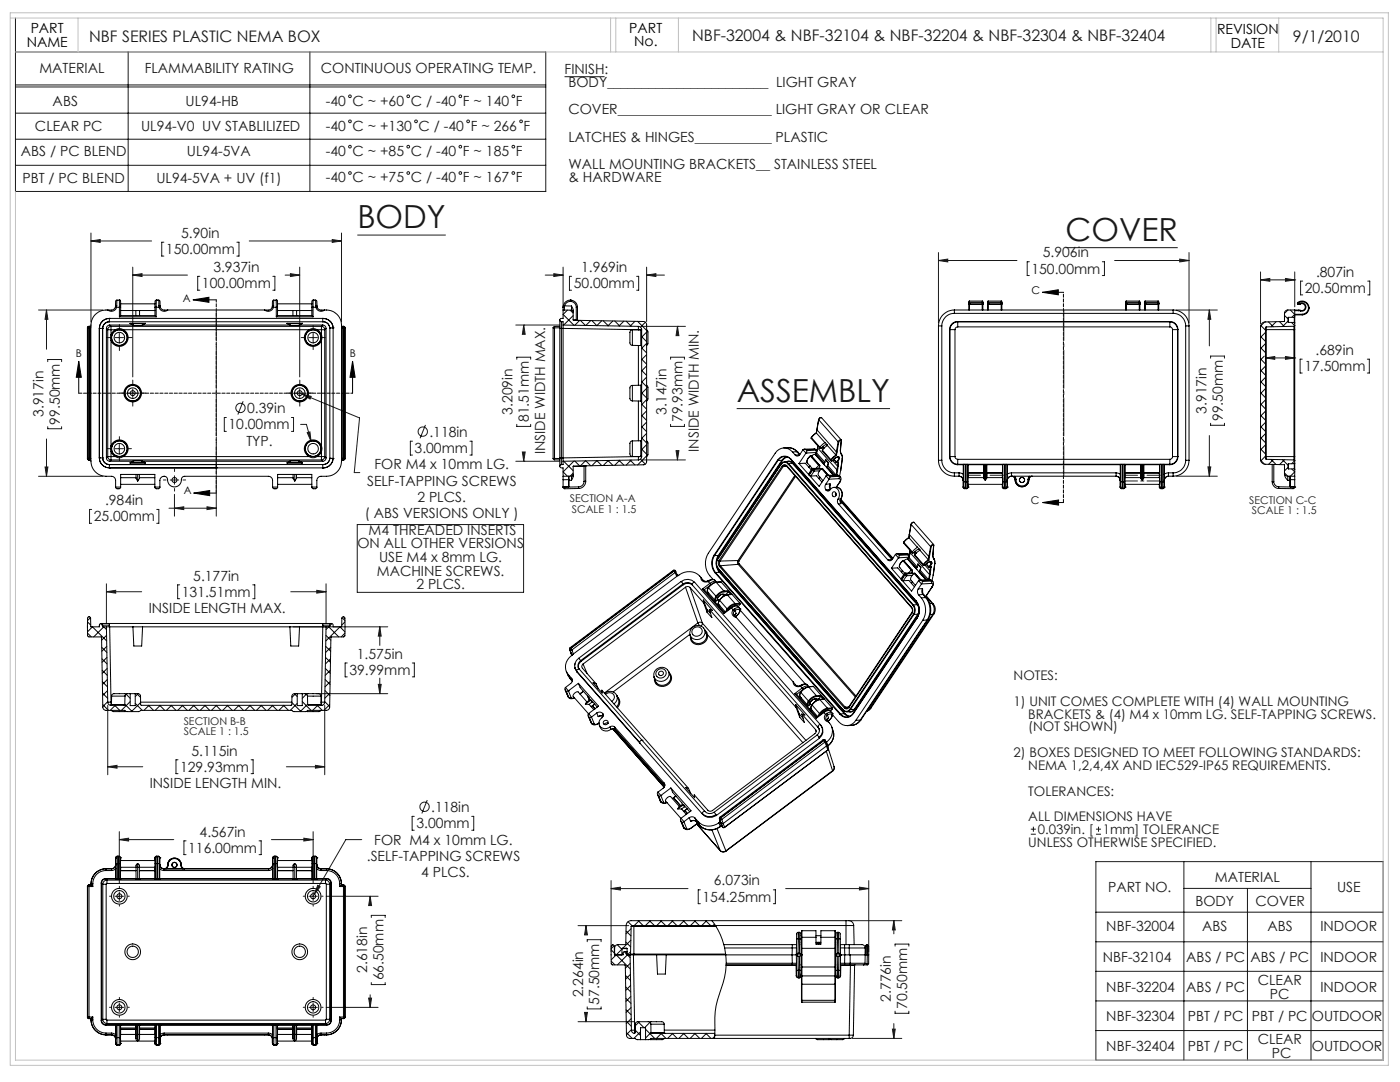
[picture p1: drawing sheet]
<svg xmlns="http://www.w3.org/2000/svg" width="559mm" height="432mm" viewBox="0 0 559 432" stroke-linecap="round" stroke-linejoin="round" font-family="sans-serif">
<defs><g id="words">
<g font-size="12.7" fill="#191924">
<text x="142.6" y="91.1">BODY</text>
<text x="425.3" y="96.1">COVER</text>
<text x="294" y="160.3">ASSEMBLY</text>
</g>
<g font-size="6.3" fill="#191924">
<text x="35.6" y="16.7">NBF SERIES PLASTIC NEMA BOX</text>
<text x="276.3" y="16.2">NBF-32004 &amp; NBF-32104 &amp; NBF-32204 &amp; NBF-32304 &amp; NBF-32404</text>
<text x="516.1" y="16.8">9/1/2010</text>
</g>
<g font-size="5.6">
<text x="12.2" y="13.3">PART</text>
<text x="251.2" y="13.1">PART</text>
<text x="485.8" y="13.7">REVISION</text>
<text x="10.6" y="18.7">NAME</text>
<text x="253.1" y="18.5">No.</text>
<text x="491.3" y="19.1">DATE</text>
</g>
<g font-size="5.6" fill="#191924">
<text x="15.7" y="28.9">MATERIAL</text>
<text x="57.8" y="28.9">FLAMMABILITY RATING</text>
<text x="128.1" y="28.9">CONTINUOUS OPERATING TEMP.</text>
<text x="225.3" y="29.4">FINISH:</text>
<text x="226.9" y="34.8">BODY_______________________ LIGHT GRAY</text>
<text x="21" y="42.1">ABS</text>
<text x="74.1" y="42.1">UL94-HB</text>
<text x="130" y="42.1">-40 C ~ +60 C / -40 F ~ 140 F</text>
<text x="226.9" y="45.7">COVER______________________ LIGHT GRAY OR CLEAR</text>
<text x="14" y="52.2">CLEAR PC</text>
<text x="56.3" y="52.2">UL94-V0 UV STABLILIZED</text>
<text x="130" y="52.1">-40 C ~ +130 C / -40 F ~ 266 F</text>
<text x="226.9" y="56.5">LATCHES &amp; HINGES___________ PLASTIC</text>
<text x="8.3" y="62.2">ABS / PC BLEND</text>
<text x="74.6" y="62.2">UL94-5VA</text>
<text x="130" y="62.2">-40 C ~ +85 C / -40 F ~ 185 F</text>
<text x="226.9" y="67.3">WALL MOUNTING BRACKETS__ STAINLESS STEEL</text>
<text x="9" y="73">PBT / PC BLEND</text>
<text x="62.4" y="73">UL94-5VA + UV (f1)</text>
<text x="130" y="72.8">-40 C ~ +75 C / -40 F ~ 167 F</text>
<text x="226.9" y="72.8">&amp; HARDWARE</text>
<text x="72.3" y="94.9">5.90in</text>
<text x="66.3" y="101.4">150.00mm</text>
<text x="416.2" y="102.7">5.906in</text>
<text x="85.2" y="108.5">3.937in</text>
<text x="231.9" y="108.5">1.969in</text>
<text x="411.7" y="109.2">150.00mm</text>
<text x="525.3" y="110.5">.807in</text>
<text x="80.6" y="115.1">100.00mm</text>
<text x="229" y="115.1">50.00mm</text>
<text x="520.8" y="117">20.50mm</text>
<text x="525.1" y="141.6">.689in</text>
<text x="520.6" y="148.1">17.50mm</text>
<text x="17.4" y="166.5" transform="rotate(-90 17.4 166.5)">3.917in</text>
<text x="98.6" y="164.9">0.39in</text>
<text x="204.6" y="165.5" transform="rotate(-90 204.6 165.5)">3.209in</text>
<text x="266" y="165.5" transform="rotate(-90 266 165.5)">3.147in</text>
<text x="481.5" y="165.1" transform="rotate(-90 481.5 165.1)">3.917in</text>
<text x="23.9" y="169.4" transform="rotate(-90 23.9 169.4)">99.50mm</text>
<text x="91.2" y="171.4">10.00mm</text>
<text x="211.1" y="168.5" transform="rotate(-90 211.1 168.5)">81.51mm</text>
<text x="272.5" y="168.5" transform="rotate(-90 272.5 168.5)">79.93mm</text>
<text x="488" y="168.1" transform="rotate(-90 488 168.1)">99.50mm</text>
<text x="98.3" y="177.9">TYP.</text>
<text x="171.4" y="174.3">.118in</text>
<text x="165.5" y="180.9">3.00mm</text>
<text x="217.6" y="181.3" transform="rotate(-90 217.6 181.3)">INSIDE WIDTH MAX.</text>
<text x="279" y="180.3" transform="rotate(-90 279 180.3)">INSIDE WIDTH MIN.</text>
<text x="149.5" y="187.4">FOR M4 x 10mm LG.</text>
<text x="146.5" y="193.9">SELF-TAPPING SCREWS</text>
<text x="41.9" y="201.6">.984in</text>
<text x="166.6" y="200.4">2 PLCS.</text>
<text x="37.4" y="208.1">25.00mm</text>
<text x="145.6" y="206.9">( ABS VERSIONS ONLY )</text>
<text x="147.1" y="213.5">M4 THREADED INSERTS</text>
<text x="142.6" y="218.9">ON ALL OTHER VERSIONS</text>
<text x="151.3" y="224.3">USE M4 x 8mm LG.</text>
<text x="77.1" y="231.7">5.177in</text>
<text x="150.4" y="229.7">MACHINE SCREWS.</text>
<text x="72.6" y="238.2">131.51mm</text>
<text x="166.2" y="235.1">2 PLCS.</text>
<text x="59.4" y="244.7">INSIDE LENGTH MAX.</text>
<text x="142.4" y="262.9">1.575in</text>
<text x="139.4" y="269.4">39.99mm</text>
<text x="76.5" y="301.5">5.115in</text>
<text x="71.9" y="308">129.93mm</text>
<text x="59.8" y="314.5">INSIDE LENGTH MIN.</text>
<text x="172.1" y="324.1">.118in</text>
<text x="79.7" y="333.8">4.567in</text>
<text x="166.2" y="330.6">3.00mm</text>
<text x="75.1" y="340.3">116.00mm</text>
<text x="149.4" y="337.1">FOR M4 x 10mm LG.</text>
<text x="146.4" y="343.6">.SELF-TAPPING SCREWS</text>
<text x="168.1" y="350.1">4 PLCS.</text>
<text x="284.9" y="353.4">6.073in</text>
<text x="484.9" y="352">MATERIAL</text>
<text x="280.4" y="359.9">154.25mm</text>
<text x="442.3" y="356.1">PART NO.</text>
<text x="533.7" y="356.1">USE</text>
<text x="477.1" y="361.6">BODY</text>
<text x="501.1" y="361.6">COVER</text>
<text x="441.6" y="371.6">NBF-32004</text>
<text x="479.8" y="371.6">ABS</text>
<text x="505.9" y="371.6">ABS</text>
<text x="527" y="371.6">INDOOR</text>
<text x="440.2" y="383.9">NBF-32104</text>
<text x="473.5" y="383.9">ABS / PC</text>
<text x="499.1" y="383.9">ABS / PC</text>
<text x="527" y="383.9">INDOOR</text>
<text x="146.5" y="388.3" transform="rotate(-90 146.5 388.3)">2.618in</text>
<text x="153" y="391.3" transform="rotate(-90 153 391.3)">66.50mm</text>
<text x="441.6" y="395.7">NBF-32204</text>
<text x="473.5" y="395.7">ABS / PC</text>
<text x="502" y="393.1">CLEAR</text>
<text x="527" y="395.7">INDOOR</text>
<text x="232.7" y="398" transform="rotate(-90 232.7 398)">2.264in</text>
<text x="239.2" y="401" transform="rotate(-90 239.2 401)">57.50mm</text>
<text x="355.6" y="399.7" transform="rotate(-90 355.6 399.7)">2.776in</text>
<text x="506.9" y="398.6">PC</text>
<text x="362.1" y="402.7" transform="rotate(-90 362.1 402.7)">70.50mm</text>
<text x="441.6" y="407.5">NBF-32304</text>
<text x="474.1" y="407.5">PBT / PC</text>
<text x="499.7" y="407.5">PBT / PC</text>
<text x="523.6" y="407.5">OUTDOOR</text>
<text x="441.6" y="419.4">NBF-32404</text>
<text x="474.1" y="419.4">PBT / PC</text>
<text x="502" y="416.8">CLEAR</text>
<text x="523.6" y="419.4">OUTDOOR</text>
<text x="507.7" y="422.2">PC</text>
</g>
<g font-size="5.3" fill="#191924">
<text x="404.5" y="271.4">NOTES:</text>
<text x="404.5" y="281.7">1) UNIT COMES COMPLETE WITH (4) WALL MOUNTING</text>
<text x="410.4" y="286.8">BRACKETS &amp; (4) M4 x 10mm LG. SELF-TAPPING SCREWS.</text>
<text x="410.4" y="291.9">(NOT SHOWN)</text>
<text x="404.5" y="302.2">2) BOXES DESIGNED TO MEET FOLLOWING STANDARDS:</text>
<text x="410.4" y="307.3">NEMA 1,2,4,4X AND IEC529-IP65 REQUIREMENTS.</text>
<text x="410.4" y="317.5">TOLERANCES:</text>
<text x="410.4" y="327.8">ALL DIMENSIONS HAVE</text>
<text x="414.2" y="332.9">0.039in. [</text>
<text x="440.2" y="332.9">1mm] TOLERANCE</text>
<text x="410.4" y="338">UNLESS OTHERWISE SPECIFIED.</text>
</g>
<g font-size="4.2">
<text x="411.7" y="117.3">C</text>
<text x="73" y="120.4">A</text>
<text x="30.3" y="142.4">B</text>
<text x="139.6" y="142.4">B</text>
<text x="73.3" y="197.1">A</text>
<text x="411.4" y="201.3">C</text>
</g>
<g font-size="4.2" fill="#191924">
<text x="227.4" y="200.4">SECTION A-A</text>
<text x="498.6" y="201">SECTION C-C</text>
<text x="228.2" y="204.5">SCALE 1 : 1.5</text>
<text x="499.7" y="205.1">SCALE 1 : 1.5</text>
<text x="73.3" y="289.2">SECTION B-B</text>
<text x="73.4" y="293.3">SCALE 1 : 1.5</text>
</g>
</g></defs>
<g fill="none" stroke="#191924" stroke-width=".4">
<path d="M6.2 7.2v69.2l211.6 .1v-55.8h-211.6M6.2 34.7h211.6M6.2 33.9h211.6M51.2 20.7v55.7M123.7 20.7v55.7M225.3 30.6h16M6.2 55.6h211.6M6.2 45.2h211.6M6.2 66h211.6M36.3 93v35.4M36.3 96.2h24.2M36.3 96.2l3.7-.6v1.1z"/>
<path d="M65.4 96.7h-.8v5.5h.8M94.5 96.7h.9v5.5h-.9M99.5 96.2h36.8M132.6 95.6l3.7 .6-3.7 .5zM136.3 93v35.4M142.6 93.8h35.3M425.3 98.8h44.8M53 109.8l3.7-.6v1.1zM53 106.6v43.8M53 109.8h21.8M79.8 110.3h-.9v5.5h.9M108.9 110.3h.8v5.5h-.8"/>
<path d="M113.8 109.8h5.8M115.9 109.2l3.7 .6-3.7 .5zM119.6 106.6v43.8M217.6 109.8h7.2M221.1 109.2l3.7 .6-3.7 .5zM224.8 106.6v15.8M228.1 110.3h-.8v5.5h.8M254.1 110.3h.8v5.5h-.8M258.1 109.8l3.7-.6v1.1zM258.1 109.8h7.1M258.1 106.6v21.7M374.6 100.8v28"/>
<path d="M374.6 104h31.3M374.6 104l3.7-.6v1.1zM410.8 104.5h-.8v5.5h.8M440 104.5h.8v5.5h-.8M444.9 104h29.7M470.9 103.4l3.7 .6-3.7 .5zM474.6 100.8v28M503.1 108.5v20.7M503.1 111.7h13.7M503.1 111.7l3.7-.6v1.2zM513.1 111.1l3.7 .6-3.7 .6zM516.8 111.7h.1"/>
<path d="M516.8 108.5v13.9M520 112.2h-.9v5.5h.9M545.9 112.2h.8v5.5h-.8M15.4 123.7h25.6M18.6 123.7l.5 3.7h-1.1zM18.6 123.7v15.7M45.9 134.7h3.4M47.6 133v3.4M123.3 134.7h3.4M125 133v3.4M205.9 129.7h17.6M209.1 129.7l.5 3.7h-1.1z"/>
<path d="M209.1 129.7h.1M256.1 130.2h17.5M270.4 130.2l.6 3.7h-1.2zM270.4 130.2h.1M469.5 123.7h16.4M482.7 123.7l.6 3.7h-1.2zM482.7 123.7v14.3M19 144.3v-.8h5.6v.8M51.3 156.9h3.4M53 155.2v3.4M117.9 156.9h3.4M119.6 155.2v3.4"/>
<path d="M120.6 157.3l3.6 .9-.4 1zM120.6 157.3l22.9 9.5-2.1 21.8h2.2M206.3 143.4v-.8h5.5v.8M267.7 143.4v-.8h5.5v.8M483.2 142.9v-.8h5.5v.8M505.1 142.8l3.7-.5v1.1zM505.1 142.8h11.7M513.1 142.3l3.7 .5-3.7 .6zM516.8 142.8h.1M519.8 143.3h-.9v5.6h.9M545.7 143.3h.9v5.6h-.9M18.6 175.2v14.9"/>
<path d="M19 170.3v.8h5.6v-.8M45.9 179.1h3.4M47.6 177.4v3.4M90.3 166.6h-.8v5.6h.8M97 160.1l-2.1 5.4M116.3 166.6h.9v5.6h-.9M120 169.4h2.3l1.8 6.7M122.6 172.6l1.1-.2 .4 3.7zM164.6 176.1h-.8v5.5h.8M169.8 169.6l-2.1 5.3M187.6 176.1h.8v5.5h-.8M206.3 169.3v.9h5.5v-.9"/>
<path d="M267.7 169.3v.9h5.5v-.9M269.8 179.8h1.2l-.6 3.8zM294 163.1h61.3M482.7 173.8v16.2M483.2 168.9v.8h5.5v-.8M15.4 190.1h25.6M18 186.4h1.1l-.5 3.7zM67.9 191.6h3.4M69.6 189.9v3.4M69.6 197.3v8.7M86.3 190.6v15.4M205.9 184.1h17.6"/>
<path d="M208.5 180.4h1.1l-.5 3.7zM209.1 184.1h.1M256.1 183.6h17.5M270.4 183.2v.4M469.5 190h16.4M482.1 186.3h1.2l-.6 3.7zM36.6 203.3h-.9v5.5h.9M62.5 203.3h.9v5.5h-.9M67.5 202.8h18.8M69.6 202.8l3.7-.6v1.2zM82.6 202.2l3.7 .6-3.7 .6zM142.6 209.3h66.4v27.1h-66.4z"/>
<path d="M42.5 236.1l3.7-.5v1.1zM42.5 233v15.9M42.5 236.1h14.1M71.7 233.4h-.8v5.5h.8M100.9 233.4h.8v5.5h-.8M116.1 236.1h14M126.4 235.6l3.7 .5-3.7 .6zM130.1 233v15.9M117 250.2h37.8M151.6 250.2l.6 3.7h-1.2zM151.6 250.2v7.4M126.3 276.8h28.5"/>
<path d="M138.6 264.6h-.8v5.5h.8M151 273.1h1.2l-.6 3.7zM151.6 270.6v6.2M164.6 264.6h.8v5.5h-.8M43 281.5v27.7M129.6 281.5v27.7M43 306l3.7-.6v1.2zM43 306h14M71 303.2h-.8v5.6h.8M100.2 303.2h.8v5.6h-.8M114.3 306h15.3M125.9 305.4l3.7 .6-3.7 .6z"/>
<path d="M170.5 319.3l-2.1 5.3M47.6 331.9v20.6M47.6 335.1h21.8M47.6 335.1l3.7-.6v1.1zM74.3 335.6h-.9v5.5h.9M103.4 335.6h.8v5.5h-.8M108.3 335.1h16.7M121.3 334.5l3.7 .6-3.7 .5zM125 331.9v20.6M144.4 335.1h-6.4l-12.5 21.7M165.3 325.8h-.8v5.5h.8M188.3 325.8h.8v5.5h-.8"/>
<path d="M411.4 332.9h2.1M411.4 330.9h2.1M412.5 329.9v2M437.4 332.9h2.1M437.4 330.9h2.1M438.5 329.9v2M45.9 357.7h3.4M47.6 356v3.4M123.3 357.7h3.4M125 356v3.4M126.8 353.3l1 .6-2.3 2.9zM130.2 357.7h20.7"/>
<path d="M147.7 357.7l.6 3.7h-1.2zM147.7 357.7v3.5M243.9 351.4v28.4M243.9 354.6h30.7M243.9 354.6l3.7-.6v1.2zM279.5 355.1h-.8v5.5h.8M308.7 355.1h.8v5.5h-.8M313.6 354.6h33.1M343 354l3.7 .6-3.7 .6zM346.7 351.4v28.4M437.4 343.9h114.7v79.2h-114.7zM472.5 343.9v79.2"/>
<path d="M472.5 354.5h50.8M497.9 354.5v68.6M523.3 343.9v79.2M148.2 366.1v-.8h5.5v.8M230.7 369.4h20.3M233.9 369.4l.6 3.7h-1.2zM233.9 369.4v1.5M234.4 375.8v-.8h5.5v.8M338.9 367.4h21M356.8 367.4l.5 3.7h-1.1zM356.8 367.4v5.3M357.3 377.6v-.8h5.5v.8"/>
<path d="M437.4 375.8h114.7M437.4 364h114.7M147.1 398.3h1.2l-.6 3.7zM147.7 397v5M148.2 392.1v.8h5.5v-.8M437.4 399.5h114.7M437.4 387.6h114.7M45.9 402h3.4M47.6 400.3v3.4M123.3 402h3.4M125 400.3v3.4M130.2 402h20.7"/>
<path d="M230.7 407.7h22.6M233.3 404h1.2l-.6 3.7zM233.9 406.7v1M234.4 401.8v.8h5.5v-.8M340.2 414.4h19.7M356.2 410.7h1.1l-.5 3.7zM356.8 408.5v5.9M357.3 403.5v.9h5.5v-.9M437.4 411.3h114.7"/>
<circle cx="139.7" cy="38.4" r=".54"/>
<circle cx="162.9" cy="38.4" r=".54"/>
<circle cx="183.7" cy="38.4" r=".54"/>
<circle cx="204.9" cy="38.4" r=".54"/>
<circle cx="139.7" cy="58.5" r=".54"/>
<circle cx="139.7" cy="48.4" r=".53"/>
<circle cx="162.9" cy="58.5" r=".54"/>
<circle cx="166.1" cy="48.4" r=".52"/>
<circle cx="183.7" cy="58.5" r=".54"/>
<circle cx="186.8" cy="48.4" r=".52"/>
<circle cx="204.9" cy="58.5" r=".54"/>
<circle cx="208" cy="48.4" r=".53"/>
<circle cx="139.7" cy="69" r=".54"/>
<circle cx="162.9" cy="69" r=".54"/>
<circle cx="183.7" cy="69" r=".54"/>
<circle cx="204.9" cy="69" r=".54"/>
<circle cx="96" cy="162.8" r="1.86"/>
<circle cx="168.7" cy="172.2" r="1.86"/>
<circle cx="169.5" cy="322" r="1.86"/>
</g>
<path d="M77 119.7l6.4-1.1v2zM77 119.7h9.3M416.1 116.7l6.3-1.1v2.1zM416.1 116.7h8.4M31.4 144.2l1.1 6.4h-2.1zM31.4 144.2v12.7M140.7 144.2l1 6.4h-2zM140.7 144.2v12.7M77.3 196.8l6.4-1v2zM77.3 196.8h9M416.2 200.6l6.3-1.1v2.1zM416.2 200.6h8.3" fill="none" stroke="#000" stroke-width=".4"/>
<path d="M31.4 156.9h109.3M86.3 196.8v-77.1M424.5 200.6v-83.9" fill="none" stroke="#000" stroke-width=".4" stroke-dasharray="1.3 .6"/>
<g fill="none" stroke="#191924" stroke-width=".4" stroke-dasharray="15.2 1.3 1.3 1.3">
<path d="M44.3 134.7h-1.8M47.7 131.3v-1.8M47.7 138.1v1.8M51 134.7h1.9M121.6 134.7h-1.4M125 131.3v-1.4M125 138.1v1.4M128.4 134.7h1.4M49.6 156.9h-1.8M53 153.5v-1.8M56.4 156.9h1.8M116.3 156.9h-1.8"/>
<path d="M119.7 153.5v-1.8M123 156.9h1.9M44.3 179h-1.4M47.7 175.7v-1.4M51 179h1.5M53 160.3v1.8M119.7 160.3v1.8M47.7 182.4v1.4M66.3 191.6h-1.1M69.7 188.2v-1.1M69.7 194.9v1.1M73 191.6h1.1"/>
<path d="M44.3 357.7h-.6M47.7 354.3v-.6M51 357.7h.6M121.6 357.7h-.6M125 354.3v-.6M128.4 357.7h.6M47.7 361v.6M125 361v.6M47.7 398.6v-.6M125 398.6v-.6M44.3 402h-.6M47.7 405.4v.5"/>
<path d="M51 402h.6M121.6 402h-.6M125 405.4v.5M128.4 402h.6"/>
</g>
<path d="M86.3 189.3v-64.9" fill="none" stroke="#191924" stroke-width=".4" stroke-dasharray="15.2 1.3 1.3 1.3" stroke-dashoffset="3.7"/>
<path d="M448.9 191.9h14.1" fill="none" stroke="#191924" stroke-width=".4" stroke-dasharray="15.2 1.3 1.3 1.3" stroke-dashoffset="10.1"/>
<path d="M400.5 189.7h-14.4M463.1 189.7h-14.4" fill="none" stroke="#191924" stroke-width=".4" stroke-dasharray="15.2 1.3 1.3 1.3" stroke-dashoffset="9.9"/>
<path d="M424.6 190v-66.3" fill="none" stroke="#191924" stroke-width=".4" stroke-dasharray="15.2 1.3 1.3 1.3" stroke-dashoffset="3"/>
<path d="M4.1 5.1h550v420.1h-550zM4.1 7.2h548v415.9h-545.9v-346.6M31.2 7.2v13.5M243.7 7.2v13.5M245.8 7.2v13.5M270.8 7.2v13.5M483.3 7.2v13.5M485.4 7.2v13.5M510.4 7.2v13.5M6.2 20.7h545.9" fill="none" stroke="#c0c0c0" stroke-width=".4"/>
<g fill="#000">
<path d="M31.4 144.2l1.1 6.4h-2.1zM140.7 144.2l1 6.4h-2z"/>
<path d="M77.3 196.8l6.4-1v2zM77 119.7l6.4-1.1v2z"/>
<path d="M416.2 200.6l6.3-1.1v2.1zM416.1 116.7l6.3-1.1v2.1z"/>
</g>
<g fill="#191924">
<path d="M120.6 157.3l3.6 .9-.4 1z"/>
<path d="M82.6 202.2l3.7 .6-3.7 .6zM69.6 202.8l3.7-.6v1.2zM115.9 109.2l3.7 .6-3.7 .5zM53 109.8l3.7-.6v1.1zM258.1 109.8l3.7-.6v1.1zM221.1 109.2l3.7 .6-3.7 .5z"/>
<path d="M36.3 96.2l3.7-.6v1.1zM132.6 95.6l3.7 .6-3.7 .5zM122.6 172.6l1.5 3.5-.4-3.7zM42.5 236.1l3.7-.5v1.1zM126.4 235.6l3.7 .5-3.7 .6zM151.6 250.2l.6 3.7h-1.2zM151 273.1h1.2l-.6 3.7zM43 306l3.7-.6v1.2zM125.9 305.4l3.7 .6-3.7 .6zM503.1 111.7l3.7-.6v1.2zM513.1 111.1l3.7 .6-3.7 .6zM505.1 142.8l3.7-.5v1.1zM513.1 142.3l3.7 .5-3.7 .6zM243.9 354.6l3.7-.6v1.2zM343 354l3.7 .6-3.7 .6zM126.8 353.3l-1.3 3.5 2.3-2.9zM47.6 335.1l3.7-.6v1.1zM121.3 334.5l3.7 .6-3.7 .5z"/>
<path d="M374.6 104l3.7-.6v1.1zM470.9 103.4l3.7 .6-3.7 .5z"/>
<path d="M18.6 123.7l.5 3.7h-1.1zM18 186.4h1.1l-.5 3.7z"/>
<path d="M209.1 129.7l.5 3.7h-1.1zM208.5 180.4h1.1l-.5 3.7zM270.4 130.2l.6 3.7h-1.2zM269.8 179.8h1.2l-.6 3.8zM482.7 123.7l.6 3.7h-1.2zM482.1 186.3h1.2l-.6 3.7zM356.8 367.4l.5 3.7h-1.1zM356.2 410.7h1.1l-.5 3.7zM233.9 369.4l.6 3.7h-1.2zM233.3 404h1.2l-.6 3.7zM147.7 357.7l.6 3.7h-1.2zM147.1 398.3h1.2l-.6 3.7z"/>
</g>
<g fill="none" stroke="#000" stroke-width=".4">
<path d="M46.6 119.8l-.5 .4v1.9M47.6 119.8l.5 .4 .1 2.4M47.6 119.8h.1M47.6 119.8l.1 2.8M47.6 119.8h-1v2.2M62.4 119.8l-.5 .4-.1 2.4M62.4 119.8h.1M62.4 119.8l-.1 2.8M62.4 119.8h1v2.2M63.4 119.8l.5 .4v1.9M109.3 119.8l-.5 .4-.1 1.9M110.2 119.8l.5 .4 .1 2.4"/>
<path d="M110.2 119.8h.1M110.2 119.8l.1 2.8M110.2 119.8h-.9l-.1 2.2M125 119.8l-.5 .4v2.4M125 119.8h.1M125 119.8v2.8M125 119.8h1v2.2M126 119.8l.5 .4v1.9M227.7 119.8a2.85 2.85 0 0 0-2.8 2.2M227.7 119.8v.5M227.7 119.8h.1M227.7 119.8a2.89 2.89 0 0 1 2.8 2.8"/>
<path d="M34.9 130.8v52.2M34.9 130.8h.1M35 130.8h.5M35.5 130.2l-.6 .6M35.5 130.2v.1M35.5 130.3l-.5 .5M35.5 130.3v.5M35.5 130.8v52.2M35.5 130.8h.1M35.5 130.3h.1M35.6 130.3v.5M35.6 130.8h.6"/>
<path d="M35.6 130.3l.6 .5M35.6 130.3h.4l.2 .5M35.6 130.8v52.2M36.2 130.8v52.2M36.2 130.8h.1M39.7 131.1h1.3M39.7 131.1h.1M39.7 131.1v51.6M41 131.1h.1M41 131.1v51.6M42.5 131.1v51.6M42.5 131.1l.5 .5"/>
<path d="M43 131.6h1.3M43 131.6v50.6M43 123.7a6.1 6.1 0 0 0-6.7 6.5h-.8M43.6 127.1a4 4 0 0 0-3.9 4M43.6 127.1v1.3M43.6 128.4a2.75 2.75 0 0 0-2.6 2.7M43.6 127.1h.1M43.6 127.1h85.2M43.6 128.4h85.2M43.6 128.4h.1M43.8 129.7a1.33 1.33 0 0 0-1.3 1.4M43.8 129.7h9.3"/>
<path d="M43.8 129.7l.5 .5M44.3 130.2a1.33 1.33 0 0 0-1.3 1.4M44.3 133.6l-.2 1.3 .2 .9M44.3 130.2v1.4M44.3 133.6l.3 .1M44.3 130.2h84M44.3 131.6v2M44.3 135.8v42.2M44.3 131.6h1.8M44.6 133.7v2M44.6 135.7l-.3 .1M46.1 122.5a2.35 2.35 0 0 1-3.1 1.2"/>
<path d="M46.1 122.5l.4 .1M46.1 122.1v.4M46.1 131.6l1.6-.5 1.4 .5M46.1 131.6l.2 .3M46.1 131.6l-.8 .6-1 1.4M46.3 131.9l-1 .7-.7 1.1M46.3 131.9l.8-.3 1.9 .3M46.5 122.6a2.15 2.15 0 0 1-3.5 1.1M46.5 122.6h1.2M46.6 122l-.5 .1M46.6 122l-.1 .6M47.7 122.6h.5"/>
<path d="M47.7 122.6v3.8M47.7 126.4h14.6M48.1 121.2h13.8M48.2 125.9l-.5 .5M48.2 123.9h13.6M48.2 122.6v3.3M48.2 125.9h13.6M49 131.9a3.2 3.2 0 0 1 .7 5.2 3.2 3.2 0 0 1-5.1-1.4M49.1 131.6l-.1 .3M49.1 131.6a3.5 3.5 0 0 1 .8 5.8 3.5 3.5 0 0 1-5.6-1.6M49.1 131.6h74.4M51.9 129h6.2"/>
<path d="M51.9 129l1.2 .7M51.9 129l.2 .1M52.1 129.1l1.3 .8M52.1 129.1h5.7M53.1 129.7l.3 .2M53.4 129.9h3.2M54.2 123.9v2M55.7 123.9v2M56.9 129.7h58.8M56.9 129.7l-.3 .2M57.8 129.1l-1.2 .8M58.1 129l-1.2 .7"/>
<path d="M58.1 129l-.3 .1M61.8 125.9l.5 .5M61.8 122.6h.5M61.8 122.6v3.3M62.3 122.6h1.2M62.3 122.6v3.8M63.4 122l.5 .1M63.4 122l.1 .6M63.5 122.6a2.16 2.16 0 0 0 3.5 1.1M63.9 122.1l.1 .4M64 122.5l-.5 .1M64 122.5a2.29 2.29 0 0 0 3 1.2"/>
<path d="M67 123.7h38.7M108.7 122.5a2.29 2.29 0 0 1-3 1.2M108.7 122.5l.4 .1M108.7 122.1v.4M109.1 122.6a2.16 2.16 0 0 1-3.4 1.1M109.1 122.6h1.2M109.2 122l-.5 .1M109.2 122l-.1 .6M110.3 122.6h.5M110.3 126.4h14.7M110.3 122.6v3.8M110.7 121.2h13.8"/>
<path d="M110.8 125.9l-.5 .5M110.8 123.9h13.7M110.8 122.6v3.3M110.8 125.9h13.7M114.5 129l1.2 .7M114.5 129h6.2M114.5 129l.3 .1M114.8 129.1h5.7M114.8 129.1l1.3 .8M115.7 129.7l.4 .2M116.1 129.9h3.1M116.9 123.9v2"/>
<path d="M118.4 123.9v2M119.6 129.7h9.2M119.6 129.7l-.4 .2M120.5 129.1l-1.3 .8M120.7 129l-1.1 .7M120.7 129l-.2 .1M123.5 131.6l1.5-.5 1.5 .5M123.5 131.6l.1 .3M123.5 131.6a3.5 3.5 0 0 0-.8 5.8 3.5 3.5 0 0 0 5.6-1.6M123.6 131.9a3.2 3.2 0 0 0-.7 5.2 3.2 3.2 0 0 0 5.1-1.4M123.6 131.9l.9-.3 1.8 .3M124.5 122.6h.5"/>
<path d="M124.5 125.9l.5 .5M124.5 122.6v3.3M125 122.6h1.1M125 122.6v3.8M126 122l.5 .1M126 122l.1 .6M126.1 122.6a2.16 2.16 0 0 0 3.5 1.1M126.3 131.9l.8 .5 .9 1.3M126.5 131.6l-.2 .3M126.5 131.6l.9 .6 .9 1.4M126.5 131.6h1.8M126.5 122.1l.1 .4"/>
<path d="M126.6 122.5l-.5 .1M126.6 122.5a2.29 2.29 0 0 0 3 1.2M128 133.7v2M128 135.7l.3 .1M128.3 130.2a1.33 1.33 0 0 1 1.3 1.4M128.3 130.2v1.4M128.3 131.6h1.3M128.3 133.6l.2 1-.2 1.2M128.3 133.6l-.3 .1M128.3 131.6v2M128.3 135.8v42.2M128.8 127.1a3.9 3.9 0 0 1 4.2 3.7"/>
<path d="M128.8 127.1v1.3M128.8 127.1h.1M128.8 128.4a2.72 2.72 0 0 1 2.9 2.5M128.8 129.7a1.33 1.33 0 0 1 1.3 1.4M128.8 128.4h.1M128.8 129.7l-.5 .5M129.6 123.7a6.1 6.1 0 0 1 6.7 6.5h.9M129.6 131.6v50.6M130.1 131.1v51.6M130.1 131.1l-.5 .5M131.7 130.9h.1M131.7 130.9v52"/>
<path d="M133 130.8l-1.3 .1M133 130.8h.1M133 130.8v52.2M136.4 130.8v52.2M136.4 130.8h.1M136.5 130.8h.5M137 130.3l-.5 .5M137 130.3v.5M137 130.3h-.4l-.2 .5M137 130.8h.1M137 130.3h.1M137 130.8v52.2"/>
<path d="M137.1 130.3v.5M137.1 130.8h.6M137.1 130.3l.6 .5M137.1 130.8v52.2M137.2 130.2l.5 .6M137.2 130.2l-.1 .1M137.7 130.8v52.2M137.7 130.8h.1M220.8 130.8h.5M220.8 130.8v52.2M221.3 130.3v.5M221.3 130.3l-.5 .5"/>
<path d="M221.3 130.8v52.2M223.4 127.7v3.4M223.4 131.1h.7M223.4 127.7h.1M223.4 131.1v51.6M223.4 130.2l-2.1 .1M223.4 130.8h-2.1M224.1 128.4v2.7M224.1 131.1h.7M224.1 131.1v51.6M224.8 123.7v3.4a.83 .83 0 0 0-1 0 .83 .83 0 0 0-.3 .9l.3 .3 1 .1v1.3M224.8 122.6v1.2"/>
<path d="M224.8 129.7v1.4M224.8 129.7l30 .5M224.8 131.1v51.6M224.8 123.7l3.3 .1M224.8 131.1l30 .5M224.9 122l.5 .1M224.9 122l-.1 .6M225.3 122.5l-.5 .1M225.3 122.5v1.3M225.4 122.1l-.1 .4M225.4 122.1h2.7M226.5 123.8l-1.7 1.7 4.3 4.3"/>
<path d="M227.6 123.8l1.2 1.2M227.7 120.3l-1.3 .3-1 1.5M227.7 120.3h.1M227.7 120.3a2.33 2.33 0 0 1 2.3 2.3M228.1 123.8l.7 .7M228.1 122.1v1.7M228.1 122.1l.6 1.1 .1 1.3M228.8 127.6l28 .7a1.33 1.33 0 0 1 1.3 1.3v54.6a1.33 1.33 0 0 1-1.3 1.3l-28 .7M228.8 125.9l-3.8 3.8M228.8 124.5v3.1M228.8 127.6l1.2 .1M230 127.7v.1"/>
<path d="M230 127.7h.5M230 122.6h.5M230 122.6v5.1M230.5 127.7l.2 .1M230.5 122.6v5.1M231.4 127.8l-2 2M231.6 127.8l2.1 2.1M235.8 127.9l-2 2M236.2 127.9l2 2.1 2-2M240.8 128l2 2M244.6 128.1l-2 1.9M245.4 128.1l2 2"/>
<path d="M249 128.2l-1.9 1.9M249.9 128.2l2.1 2M252.4 131.6l-.6 .2a8.6 8.6 0 0 0-.4 4.7l.3 1 .7 .3M252.4 131.6v6.2M252.4 131.6h3.3l.1 .3M252.4 137.8l3.4 .1M253.4 128.2l-1.9 2M254.5 128.2l3.6 3.7M254.8 130.2a1.33 1.33 0 0 1 1.3 1.4M254.8 130.2v1.4M254.8 131.6h.1M254.8 131.6h.8"/>
<path d="M254.8 137.9v15.8M255.8 137.9l.3 .3M255.8 131.9v6M256 131.1l-.3 .5M256.1 131.6l-.3 .3M256.1 138.9l2 1.9M256.1 134.3l2 2M256.1 131.6v50.6M257.6 128.6l-2 2M258.1 131.6a2.72 2.72 0 0 1 .5 2.7 4.3 4.3 0 0 1-.4 3.5l-.1 .1M258.1 132.5l-2 2M258.1 137l-2 2"/>
<path d="M374.6 130.1h1.3M374.6 130.1v53.6M375.9 130.1v53.6M379 131.6h.2M379 131.6v50.6M379.2 131.6h2M379.2 131.6v50.6M380.9 123.7v1.4M380.9 125.1a5 5 0 0 0-5 5M380.9 123.7a6.3 6.3 0 0 0-6.3 6.4M380.9 123.7h87.3M380.9 125.1h87.3"/>
<path d="M381.2 131.6v50.6M382.3 130.5a1.08 1.08 0 0 0-1.1 1.1M382.3 128.5a3.1 3.1 0 0 0-3.1 3.1M382.3 128.5v2M382.3 128.3a3.2 3.2 0 0 0-3.3 3.3M382.3 130.5h84.6M382.3 128.5h84.6M382.3 128.3v.2M382.3 128.3h84.6M386.6 121.1l.3 .3M386.6 121.1l.3 .2M386.6 120.9v.2"/>
<path d="M386.7 121.3v2.4M386.9 120.7v.6M386.9 121.3h.1M386.9 120.7l-.3 .2M386.9 121.3v.1M386.9 121.4h5.2M386.9 120.7h5.2M386.9 121.3h5.2M386.9 120.2l-.3 .7M386.9 120.2v.5M386.9 121.4v2.3M386.9 120.2h5.2"/>
<path d="M392.1 120.2l.3 .7M392.1 120.2v.5M392.1 121.4v2.3M392.1 120.7v.6M392.1 120.7l.3 .2M392.1 121.3h.1M392.1 121.3v.1M392.3 121.3v2.4M392.4 121.1l-.3 .3M392.4 121.1l-.3 .2M392.4 120.9v.2M394.2 121.1l.2 .3"/>
<path d="M394.2 121.1l.2 .2M394.2 120.9v.2M394.2 121.3v2.4M394.4 120.7v.6M394.4 121.3h.1M394.4 120.7l-.2 .2M394.4 121.3v.1M394.4 121.4h5.3M394.4 120.7h5.3M394.4 121.3h5.3M394.4 120.2l-.2 .7M394.4 120.2v.5"/>
<path d="M394.4 121.4v2.3M394.4 120.2h5.3M399.6 120.2l.3 .7M399.6 121.4v2.3M399.7 121.3h.1M399.7 120.7v.6M399.7 120.7l.2 .2M399.7 121.3v.1M399.7 120.2v.5M399.9 121.3v2.4M399.9 121.1l-.2 .3M399.9 121.1l-.2 .2"/>
<path d="M399.9 120.9v.2M449.3 121.1l.2 .3M449.3 121.1l.2 .2M449.3 120.9v.2M449.3 121.3v2.4M449.5 120.7v.6M449.5 120.7l-.2 .2M449.5 121.3h.1M449.5 121.3v.1M449.5 121.4h5.3M449.5 120.7h5.3M449.5 121.3h5.3"/>
<path d="M449.5 120.2l-.2 .7M449.5 120.2v.5M449.5 121.4v2.3M449.5 120.2h5.2M454.7 120.2l.3 .7M454.7 120.2l.1 .5M454.7 121.4v2.3M454.8 120.7v.6M454.8 120.7l.2 .2M454.8 121.3h.1M454.8 121.3v.1M455 121.3v2.4"/>
<path d="M455 121.1l-.2 .3M455 121.1l-.2 .2M455 120.9v.2M456.8 121.1l.3 .3M456.8 121.1l.3 .2M456.8 120.9v.2M456.9 121.3v2.4M457.1 120.7v.6M457.1 121.3h.1M457.1 120.7l-.3 .2M457.1 121.3v.1M457.1 121.4h5.2"/>
<path d="M457.1 120.7h5.2M457.1 121.3h5.2M457.1 120.2l-.3 .7M457.1 120.2v.5M457.1 120.2h5.1M457.1 121.4v2.3M462.2 120.2l.3 .7M462.2 120.2l.1 .5M462.2 121.4v2.3M462.3 120.7v.6M462.3 120.7l.2 .2M462.3 121.3h.1"/>
<path d="M462.3 121.3v.1M462.5 121.3v2.4M462.5 121.1l-.2 .3M462.5 121.1l-.2 .2M462.5 120.9v.2M466.9 130.5a1.08 1.08 0 0 1 1.1 1.1M466.9 128.5v2M466.9 128.5a3 3 0 0 1 3.1 3.1M466.9 128.3a3.2 3.2 0 0 1 3.3 3.3M466.9 128.3v.2M468 131.6h2M468 131.6v50.6"/>
<path d="M468.2 123.7v1.4M468.2 123.7a6.3 6.3 0 0 1 6.4 6.4M468.2 125.1a5 5 0 0 1 5.1 5M470 131.6v50.6M470 131.6h.2M470.2 131.6v50.6M473.3 130.1h1.3M473.3 130.1v53.6M474.6 130.1v53.6M503.1 138.7l2 2M503.1 134.3l2 1.9M503.2 129.9l1.9 1.9"/>
<path d="M504.8 128.5l-1.7 1.6M505.1 132.6l-2 2.1M505.1 137.1l-2 2M505.1 131.6h.3M505.4 130.5l-.3 .2v52.3l.3 .3M505.4 130.5v1.1M505.4 131.6h11.1M505.4 131.6v50.6M506.3 128.4l1.9 2M509.4 128.4l-2.1 2M510.7 128.3l1.9 2M512.7 125.9l1.4 1.4"/>
<path d="M512.7 125.1v3.2l-7.6 .2a1.99 1.99 0 0 0-2 2v52.8a1.99 1.99 0 0 0 2 2l7.6 .2v3.2M514.1 123.7l-1.4 1.4M514.1 128.1l-2.1 2.2M514.3 126.6v2.1M514.3 128.7h2.3M515 123.7l1.8 1.8-1.2 1.1M515.5 128.7l1.3 1.3M516.5 131.6h.3M516.5 130.2v1.4M516.5 130.2l-11.1 .3M516.5 131.6v50.6M516.6 128.7l.2 .2"/>
<path d="M516.6 126.6v2.1M516.6 126.6h-2.3M516.8 130l-.3 .2M516.8 123.7h-2.8a1.33 1.33 0 0 0-1.3 1.4M516.8 129.9l-.3 .3M516.8 126.4l-.2 .2M516.8 129.9v1.7M516.8 126.4v2.5M516.8 123.7v2.7M516.8 128.9v1M516.8 131.6v50.6M516.8 124h1.6"/>
<path d="M516.8 123.7l1.6 .1M517.9 121.3l.4 .1M518 120.7l-.1 .6M518 120.7l.2 .2M518 120.7a2.85 2.85 0 0 1 4.5 2.2M518.1 121.1l.2 .1M518.1 121.1l-.2 .2M518.2 120.9l-.1 .2M518.2 120.9a2.6 2.6 0 0 1 4.1 2M518.3 121.2v.2M518.4 124l.7 .1M518.4 123.8v.2"/>
<path d="M518.4 123.8l.8 .1M518.7 121.1l.1 .3M518.7 121.1l-.4 .1M518.8 121.4h-.5M518.8 121.1a1.65 1.65 0 0 1 2.5 1.3 1.65 1.65 0 0 1-2.2 1.7M518.8 121.1h-.1M518.8 121.1l.1 .3M518.9 121.4h-.1M518.9 121.4a1.38 1.38 0 0 1 2.1 1 1.38 1.38 0 0 1-1.8 1.5M519.2 123.9l-.1 .2M519.7 125.4v.3M519.7 125.4h-2.9"/>
<path d="M519.7 125.7h-2.9M522.3 122.9a2.64 2.64 0 0 1-2.6 2.5M522.3 122.9h.2M522.5 122.9a2.83 2.83 0 0 1-2.8 2.8M252.4 153.8l-.6 .2a8.4 8.4 0 0 0-.4 4.7l.3 1 .7 .3M252.4 153.8v6.2M252.4 160l3.4 .1M255.8 153.7v6.4M255.8 153.7l-3.4 .1M256.1 153.4l-.3 .3M256.1 156.8l2 2M256.1 152.3l2 2"/>
<path d="M256.1 147.8l2 2M256.1 143.3l2 2M258.1 153.8a2.61 2.61 0 0 1 .5 2.7 4.2 4.2 0 0 1-.4 3.4l-.1 .1M258.1 141.5l-2 2M258.1 146l-2 2M258.1 150.5l-2 2M258.1 155l-2 2M258.1 159.5l-2 2M503.1 156.7l2 2M503.1 152.2l2 2M503.1 147.7l2 2M503.1 143.2l2 2"/>
<path d="M504.6 142.1l-1.5 1.5M505.1 146.1l-2 2M505.1 150.6l-2 2M505.1 155.1l-2 2M505.1 159.6l-2 2M44.3 178l-.2 1.2 .2 1M44.3 178l.3 .1M44.3 178a3.5 3.5 0 0 1 5.6-1.6 3.5 3.5 0 0 1-.8 5.8M44.6 178.1v2M44.6 178.1a3.2 3.2 0 0 1 5.1-1.4 3.2 3.2 0 0 1-.7 5.2M128 178.1v2M128 178.1a3.2 3.2 0 0 0-5.1-1.4 3.2 3.2 0 0 0 .7 5.2"/>
<path d="M128.3 178l.2 .9-.2 1.3M128.3 178l-.3 .1M128.3 178a3.5 3.5 0 0 0-5.6-1.6 3.5 3.5 0 0 0 .8 5.8M252.4 176l-.6 .1a8.6 8.6 0 0 0-.4 4.8l.3 1 .7 .3M252.4 176v6.2M254.8 160.1v15.8M255.8 160.1l.3 .3M255.8 175.9v6M255.8 175.9l-3.4 .1M256.1 175.6l-.3 .3M256.1 179.2l2 2.1M256.1 174.8l2 2"/>
<path d="M256.1 170.3l2 2M256.1 165.8l2 2M256.1 161.3l2 2M258.1 175.9a2.72 2.72 0 0 1 .5 2.8 4.3 4.3 0 0 1-.4 3.4l-.1 .1M258.1 164l-2 2M258.1 168.5l-2 2M258.1 173l-2 1.9M258.1 177.4l-2 2.1M312.8 178.8a5.2 5.2 0 0 1 5.3 1.5M314.6 178.7a4.6 4.6 0 0 1 3.8 1.7M320.5 179.5l-1.3 2a1.09 1.09 0 0 1-1.8 .1M320.5 179.5l1.2 1.3"/>
<path d="M321.7 179.4l-.7-.2-.5 .3M321.7 179.4l.4 .4M322.1 179.8l-.4 1M323.8 175l3.4 3.8M323.8 174.6v.4M323.8 174.6l.1 .1M323.9 174.7l-.1 .3M323.9 174.7l3.4 3.8M325 179.2l1 .4M325 179.2l.3 .2M325 179.2h-4M325.3 179.4l.7 .2"/>
<path d="M325.3 179.4h-3.6M325.3 179.4l.3 .2M325.6 179.6v1M325.6 179.6l-3.5 .2M325.9 172.8l-2 1.9M325.9 172.8l-2.1 1.8M325.9 172.8l3.4 3.9M326 179.6l.1 .2-.5-.2M326.1 171.5l-.2 1.3M326.1 171.5l7.7 8.8M326.3 178.7l-.4 2M326.3 178.7l7.8 8.8"/>
<path d="M326.4 178.5l-.5 2.1M326.4 177.9l-.1 .8zM326.7 167.4l.1 .1M326.7 167.4l-.6 4.1M326.8 167.5l7.7 8.8M327.9 178.8l.5 .6M327.9 166.7a.98 .98 0 0 0-1.2 .7M327.9 166.7l-.7 .2-.4 .6M327.9 166.7l7.8 8.8M328.3 179.6l-.1 .4 3.4 3.8M328.3 179.6l3.3 3.9M328.3 178.4l.5 .6"/>
<path d="M328.4 178.2l.5 .6M329.3 176.7l-2 1.8M329.3 176.7l1 1.1M329.8 177.4l.4 .4M330.3 177.8l-2 1.8M330.3 177.7l-.3-.4-.4 .1-1.6 1.4a.37 .37 0 0 1-.5 .2 .37 .37 0 0 1-.2-.5M330.3 177.8l3.4 3.8M334.5 176.3l.3 .1M334.5 176.3l-.7 4M334.8 176.4l-.7 4M335.4 179.7l.4 1.7M335.5 179.5l.3 1.7"/>
<path d="M335.7 175.5l.1 .3M335.7 175.9a.6 .6 0 0 0-.9 .5M335.7 175.5h-.5l-.7 .8M335.7 175.9l-.3 3.8M335.8 175.8l-.1 .1M335.8 175.8l-.4 3.9M503.1 179.1l2 2.1M503.1 174.7l2 2M503.1 170.2l2 2M503.1 165.7l2 2M503.1 161.2l2 2M505.1 164.1l-2 2"/>
<path d="M505.1 168.6l-2 2M505.1 173.1l-2 1.9M505.1 177.6l-2 1.9M34.9 183l.6 .6M35 183h.5M35 183l.5 .5M35 183h-.1M35.5 183.6h.8a6.1 6.1 0 0 0 6 6.5h2.2a1.69 1.69 0 0 1 1.6 1.6v2.7M35.5 183v.5M35.5 183h.1M35.5 183.5v.1M35.6 183v.5"/>
<path d="M35.6 183h.6M35.6 183.5l.1 .1M36.2 183l-.6 .5M36.2 183h.1M36.2 183l-.5 .6M39.7 182.7a4 4 0 0 0 3.9 4M39.7 182.7h1.3M39.7 182.7h.1M41 182.7a2.68 2.68 0 0 0 2.6 2.7M41 182.7h.1M41 182.7a2.69 2.69 0 0 0 2.6 2.7M42.5 182.7a1.33 1.33 0 0 0 1.3 1.4"/>
<path d="M43 182.2a1.33 1.33 0 0 0 1.3 1.4M43 182.2h1.3M43 182.2l-.5 .5M43.6 185.4v1.3M43.6 186.7h.1M43.6 186.7h85.2M43.6 185.4h85.2M43.6 185.4h.1M43.8 184.1h9.3M44.3 182.2v1.4M44.3 180.2l1 1.4 .8 .6M44.3 183.6h84"/>
<path d="M44.3 183.6l-.5 .5M44.3 182.2h1.8M44.3 180.2v2M44.6 180.1l.7 1.1 1 .7M44.6 180.1l-.3 .1M46.1 194.4l.6 .7 1-.1 .5-.6M46.1 182.2l1.5 .5 1.5-.5M46.1 194.4h2.1M46.3 181.9l.8 .3 1.9-.3M46.3 181.9l-.2 .3M48.2 190.6h6.1M48.2 193.3h13.6"/>
<path d="M48.2 194.4v-5.1h13.6v5.1M49 181.9l.1 .3M49.1 182.2h74.4M51.9 184.7h6.2M53.1 184.1l-1.2 .6M53.4 183.9l-1.5 .8M53.4 183.9l-.3 .2M53.4 183.9h3.2M54.3 189.3a2.54 2.54 0 0 0 .5 2.5l.2 .2M55 189.3v2.7M55.6 189.3v1.7l-.6 1M55.6 190.6h6.2"/>
<path d="M56.6 183.9l1.5 .8M56.6 183.9l.3 .2M56.9 184.1h58.8M56.9 184.1l1.2 .6M61.8 194.4l.6 .7 1-.1 .4-.6M61.8 194.4h2M63.8 194.4v-2.7a1.57 1.57 0 0 1 1.7-1.6 1.57 1.57 0 0 1 1.4 1.9 2.81 2.81 0 0 0 3.3 2.3 2.81 2.81 0 0 0 2.3-3.3l.5-.7 .7-.2h33.4a1.69 1.69 0 0 1 1.7 1.6v2.7M86.3 186.7h.1M86.3 185.4v1.3M86.3 185.4h.1M108.8 194.4l.6 .7 1-.1 .4-.6M108.8 194.4h2"/>
<path d="M110.8 190.6h6.2M110.8 193.3h13.7M110.8 194.4v-5.1h13.7v5.1M114.5 184.7h6.2M115.7 184.1l-1.2 .6M116.1 183.9l-.4 .2M116.1 183.9l-1.6 .8M116.1 183.9h3.1M117 189.3v1.7l.7 1M117.7 189.3v2.7M118.3 189.3a2.54 2.54 0 0 1-.5 2.5l-.1 .2M118.3 190.6h6.2"/>
<path d="M119.2 183.9l.4 .2M119.2 183.9l1.5 .8M119.6 184.1h9.2M119.6 184.1l1.1 .6M123.5 182.2l1.4 .5 1.6-.5M123.6 181.9l.9 .3 1.8-.3M123.6 181.9l-.1 .3M124.5 194.4l.5 .7 1-.1 .5-.6M124.5 194.4h2M126.3 181.9l.2 .3M126.5 182.2h1.8M128 180.1l-.9 1.3-.8 .5"/>
<path d="M128 180.1l.3 .1M128.3 182.2v1.4M128.3 182.2h1.3M128.3 180.2l-.9 1.4-.9 .6M128.3 183.6l.5 .5M128.3 180.2v2M128.8 186.7h.1M128.8 185.4v1.3M128.8 185.4h.1M129.6 182.2a1.33 1.33 0 0 1-1.3 1.4M129.6 182.2l.5 .5M130.1 182.7a1.33 1.33 0 0 1-1.3 1.4"/>
<path d="M131.7 182.9a2.72 2.72 0 0 1-2.9 2.5M131.7 182.9l1.3 .1M131.7 182.9h.1M131.7 182.9a2.67 2.67 0 0 1-2.9 2.5M133 183a4 4 0 0 1-4.2 3.7M133 183h.1M136.4 183l.2 .5h.4M136.5 183h.5M136.5 183l.5 .5M136.5 183h-.1M137 183v.5M137 183h.1"/>
<path d="M137.1 183v.5M137.1 183h.6M137.1 183.5l.1 .1M137.2 183.6h-.9a6.1 6.1 0 0 1-6 6.5h-2.2a1.69 1.69 0 0 0-1.6 1.6v2.7M137.7 183l-.6 .5M137.7 183h.1M137.7 183l-.5 .6M220.8 183l.5 .5M220.8 183h.5M221.3 183v.5M221.3 183.5l2.1 .1M221.3 183h2.1"/>
<path d="M223.4 182.7v3.4M223.4 182.7h.7M224.1 182.7v2.7M224.1 182.7h.7M224.8 184.1v1.3a.84 .84 0 0 0-1 0 .84 .84 0 0 0-.3 1l1.3 .3v3.4M224.8 190.1v1.4M224.8 191.5v2.8M224.8 194.4l.5 .7 5.7-.2M224.8 182.7v1.4M224.8 194.3v.1M225 184.1l3.8 3.8M226.9 190v1.4"/>
<path d="M226.9 191.4l.2 .1M226.9 191.4v2.9M226.9 194.3h-2.1M226.9 191.4l-2.1 .1M227.1 191.5l-.2 2.8M227.1 190v1.5M228.1 190v1.7M228.1 190l-3.3 .1M228.1 191.7h-1M228.8 189.3l-.7 .7M228.8 189.3l-.1 1.3-.6 1.1M228.8 188.8l-1.2 1.2"/>
<path d="M228.8 186.2v3.1M229.1 184l-4.3 4.3 1.7 1.7M229.4 184l2 1.9M231 194.3v.6M231 194.3l-6.2 .1M233.1 192.1a2.23 2.23 0 0 1-2.1 2.2M233.1 185.9v.2M233.1 186.1h.7M233.1 192.1h.7M233.1 186.1l-4.3 .1M233.1 186.1v6M233.7 183.9l-2.1 2"/>
<path d="M233.8 192.1a2.89 2.89 0 0 1-2.8 2.8M233.8 186.1v6M233.8 183.9l2 2M233.9 185.9l-.1 .2M240.2 185.8l-2-2-2 2.1M242.6 183.8l2 1.9M242.8 183.8l-2 2M247.1 183.7l1.9 1.9M247.4 183.7l-2 2M251.5 183.6l1.9 2M252 183.6l-2.1 2M252.4 182.2h3.3"/>
<path d="M254.8 182.2v1.4M254.8 182.2h.8M254.8 182.2h.1M254.8 183.6l-30 .5M254.8 182.2l-30 .5M255.6 183.3l2 1.9M255.7 182.2l.3 .5M255.8 181.9l.3 .3M255.8 181.9l-.1 .3M256.1 182.2a1.33 1.33 0 0 1-1.3 1.4M258.1 181.9l-3.6 3.7M310.3 183.7l.3 .1"/>
<path d="M310.3 183.7l-25.3 37.9M310.6 183.8l-25.4 37.9M311.7 185.2l.1 .1M311.7 185.2l-25.3 38M311.8 185.3l-25.4 38M312.1 183.7l.2 .1M312.1 183.7l-1.5 .1M312.1 183.7l-25.4 38M312.2 186l.4 .2M312.2 186l-25.2 37.7M312.3 183.8l-25.4 38M312.6 186.2l-25.2 37.7"/>
<path d="M313.2 184.3l1.9-.1 1.1 .7M313.3 185.8l.7 .3M313.3 185.7l-.7 .5M314 182.3l-.8 .3-1.1 1.1M314 186.1l49.8 56.4M314 185.8a1.07 1.07 0 0 0-1.8 .2M314 184.2l1.2-.2 1.2 .7M314 185.8v.3M314 185.8l49.9 56.5M314 186.1l-1.4 .1M314.3 182.4l-.9 .4-1.1 1M314.5 185.1a1.64 1.64 0 0 0-2.7 .2"/>
<path d="M314.5 185.1l49.9 56.4M314.7 185l-.2 .1M314.7 185a1.79 1.79 0 0 0-3 .2M314.7 185l49.9 56.4M315.7 183.4l49.9 56.5M315.7 183.3a3.3 3.3 0 0 0-5.4 .4M315.7 183.4a3.1 3.1 0 0 0-5.1 .4M315.7 183.3v.1M315.7 183.3l49.9 56.4M316.2 184.9l49.9 56.4M316.2 184.9l-1.5 .1M316.3 180.4a4.1 4.1 0 0 0-6.9 .5l-26.7 39.9a8 8 0 0 0 1.9 10.4"/>
<path d="M316.3 180.4l1.1 1.2M316.4 184.7l-.2 .2M316.4 184.7l49.9 56.5M317.3 189.8l-22.7 33.9M317.5 190.1l-22.5 33.8M318.1 180.3l.3 .1M318.1 180.3l-1.8 .1M318.1 180.3l1.1 1.2-1.8 .1M318.4 180.4l.9 1M318.9 185l4 4.5M318.9 185l2.5-.1 2.4 2.6M321.7 180.8h.1"/>
<path d="M321.7 180.8l-2.8 4.2M322.2 184.7h.1M322.2 184.7l2 2.3M323 189.6l.6 .4M323 189.6l4 4.5 2.7-4.2M323.3 185.9l-.4 .6 .4-.6M323.4 181.9l-1.1 1.3-.2 1 .1 .5M323.4 181.9l.1 .1M323.5 182a2.44 2.44 0 0 0-1.3 2.7M323.5 182l3.3 3.7M323.6 190l2.3-.1 2.2 2.5M323.7 181.9h-.3"/>
<path d="M323.7 181.9l-.2 .1M323.7 181.9h.1M323.7 181.9l3.5 3.9M323.7 181.9l3.4 3.8M323.9 182l.9-.6h.6l7.3 8.3M324.1 187.2l-1.4 2 .2 .3M324.1 187.2l.1 .3M324.2 187.5l.1 .1M324.2 187.5l-1.3 2M324.3 187.6l.7 .4M324.3 187.6l-1.3 2M324.5 186.9l-.4 .3"/>
<path d="M324.5 186.9l3.1 .1M324.5 186.9l.3 .2M324.8 187.1l-.6 .4M324.8 187.1l.1 .2M324.9 187.3l-.6 .3M324.9 187.3l.1 .7M325 188l-1.4 2M325.6 181.2v.3zM325.6 180.6h.3M325.6 181.2l3.4 3.7M325.6 180.6l-3.9 .2M325.8 181.8h.1"/>
<path d="M325.9 180.6v.1M325.9 180.6l-.3 .6M325.9 180.7l3.3 3.8M325.9 180.7l-.3 .5M326.8 185.7l-1 1.2M327.1 185.7h-.3M327.1 185.7l.1 .1M327.2 187.9l-2.2 .1M327.2 185.8l-.4 1.1M327.3 190.4l-.5 .6M327.3 190.5l-.4 .6M327.6 187l.1 .1"/>
<path d="M327.6 187l-2.8 .1M327.7 187.1l.1 .1M327.7 187.1l-2.8 .2M327.9 187a2.5 2.5 0 0 0-1.2 2.8l1.8 2M327.9 187l2.4 2.7 3.9-.1M328.2 187h-.3M328.2 187l2.5 2.7M328.2 187l2.4 2.7M329 184.9l.1 .7M329.2 184.5l-.2 .4M329.5 183.3l1.2 1.3-.3 1.2M329.5 183.3l-.3 1.2"/>
<path d="M329.5 183.3l1.1 1.4M329.6 193.3a1.94 1.94 0 0 0 .1 2.3M329.7 189.9l1.2 1.4M329.7 195.6l.1 .1M329.7 189.9h.1M329.8 195.7l1.2 .1M330.1 186.2v.4l2.6 3.1M330.1 186.2l3 3.5M330.2 186.8h.1M330.4 185.8l3.3 3.7M330.4 185.8l-.3 .4M330.6 185l-.7 1.4"/>
<path d="M330.9 189.9h-1.2M330.9 191.3l-1.3 2M330.9 189.9l.4 .4M330.9 191.2v.1M331.3 195.5a.85 .85 0 0 1-1.5 .2M331.3 195.5a2.07 2.07 0 0 1 2.4-.8 2.07 2.07 0 0 1 1.3 2.3l-.5 2.2M331.3 195.5l-1.6 .1M331.3 190.3l-.4 .9M331.3 193.1v.7M331.3 193.1a2.19 2.19 0 0 0 .1 2.2M331.3 193.1l-1.7 .2M331.4 193.9l.2 1.3"/>
<path d="M331.6 183.8l.3 .1M331.6 183.5l.3 .1M331.6 183.5v.3M331.9 183.6v.2M331.9 183.9h.1M331.9 183.8v.1M331.9 183.8h.1M332 183.8l-.1 .1M332.4 196.6a.86 .86 0 0 1 1.3 .6 .86 .86 0 0 1-1.2 .8l-.3-.7zM332.4 183.8l1.9 2.2M332.5 183.7l-.5 .1M332.5 183.7l-.7 .2"/>
<path d="M332.7 183.4l1.1 1.2M332.8 194.5a2.81 2.81 0 0 1 3.1 1.3 2.81 2.81 0 0 1-.3 3.3M332.9 183.3l.9 1M333.4 197.4l.3 .3M333.4 197.1l.3 .3M333.5 196.8l.2 .3M333.6 196.6v1.2M333.7 181.6l.2 .2M333.7 181.6l-2.1 1.9M333.7 189.5l.2 .1M333.7 189.5l-.1 .2M333.8 184.6h.4"/>
<path d="M333.8 184.6h.2M333.8 184.3l.2 .1M333.8 184.3v.3M333.8 180.3l.3 .1M333.8 180.3l-.1 1.3M333.9 181.8l-2 1.8M333.9 189.6h.1M334 184.4v.2M334.1 187.5l.2 .1M334.1 187.5l-.4 2M334.1 180.4l-.2 1.4M334.2 189.6l1 .4"/>
<path d="M334.2 189.6l.3 .2M334.2 184.5l-.2 .1M334.2 184.5v.1M334.3 182.4l.5 .6M334.3 186l.2 .1M334.3 186l-.2 1.5M334.3 187.6l-.4 2M334.3 184.5l-.1 .1M334.4 184.5h.3M334.4 184.5h-.1M334.4 184.5h-.2M334.4 182.4l.4 .4"/>
<path d="M334.4 184.5h.1M334.4 184.5l-.1 1.5M334.5 184.5h-.2M334.5 199.2l-.2 1.1 .3 .8M334.5 189.8l.7 .2M334.5 186.1l-.2 1.5M334.5 189.8l-3.6 .1M334.5 189.8l.3 .3M334.7 184.5l-.2 1.6M334.7 182.5a2.23 2.23 0 0 0-2.2 1.3M334.7 182.5h.1M334.7 182.5l.1 .3"/>
<path d="M334.8 182.8l.2 .1M334.8 183l-1 1.3M334.8 183h.2M334.8 190.1l.1 .9M334.8 190.1l.6 .2M334.8 182.8v.2M334.8 190.1l-3.5 .2M334.9 191a.75 .75 0 0 1 .6 .6 .75 .75 0 0 1-.4 .8M334.9 191l-4 .2M335 183l-1 1.4M335 182.9l-.2-.5h-.7l-1.6 1.3M335 182.9v.1"/>
<path d="M335.1 192.4l-1.4 2.1M335.2 190l.2 .3M335.2 192.4l-1.3 2.1a2.82 2.82 0 0 1 1.7 4.6M335.2 192.4h-.1M335.3 199.8l20.8 23.5-1.8 .1M335.4 199.6l20.8 23.5M335.4 190.3l.3 1.2-.5 .9M335.4 199.4l20.9 23.6M335.5 187.7l-.4 2.3M335.5 199.1l20.9 23.7M335.6 199.1l-.3 .8 .4 1.1-1.1 .1M335.6 199.1l-1.1 .1"/>
<path d="M335.8 181.4l.4 1.8M335.8 181.2v.2M335.8 181.2l.4 1.9M336.2 183.2l-.7 4.5M336.2 183.1l-.7 4.6M336.2 183.1v.1M374.6 183.7h1.3M374.6 183.7a6.4 6.4 0 0 0 6.3 6.3M375.9 183.7a5 5 0 0 0 5 5M379 182.2a3.2 3.2 0 0 0 3.3 3.3M379 182.2h.2M379.2 182.2h2"/>
<path d="M379.2 182.2a3.1 3.1 0 0 0 3.1 3.1M380.9 188.7v1.3M380.9 188.7h1.9M380.9 190h1.9M381.2 182.2a1.08 1.08 0 0 0 1.1 1.1M382.3 183.3v2M382.3 183.3h84.6M382.3 185.3h84.6M382.3 185.3v.2M382.3 185.5h2.2M382.8 190a1.69 1.69 0 0 1 1.6 1.7M382.8 190a1.63 1.63 0 0 1 1.7 1.7"/>
<path d="M382.8 188.7v1.3M382.8 188.7l1.7 .5M384.4 194.4h.1M384.4 194.4l.7 .6M384.4 191.7h.1M384.4 191.7v2.7M384.5 189.2v2.5M384.5 185.5v3.7M384.5 194.3l.7 .6M384.5 194.3l-.1 .1M384.6 185.3h.1M384.6 185.3l.6 .1"/>
<path d="M384.6 192.3l-.1 2M384.6 192.3h.6M384.6 185.3l-.1 .2M384.6 185.3v7M385.1 195h.6M385.2 194.9l-.1 .1M385.2 192.3v2.6M385.2 185.4h.4M385.2 192.3h.4M385.2 185.4v6.9M385.6 192.3l.1 2.6M385.6 192.3h.7"/>
<path d="M385.6 185.4v6.9M385.7 194.9v.1M386.3 185.3h.1M386.3 185.3l-.7 .1M386.3 192.3v2M386.3 185.3l.1 .2M386.3 185.3v7M386.3 194.3l-.6 .6M386.3 194.3l.1 .1M386.4 185.5h6.3M386.4 185.5v3.2M386.4 188.7v.1"/>
<path d="M386.4 188.7h6.3M386.4 194.4h.1M386.4 194.4l-.7 .6M386.4 188.8v1.8M386.4 193.3v1.1M386.4 188.8h6.2M392.7 185.5v3.2M392.7 188.7l-.1 1.9M392.7 185.4h.5M392.7 190.9v-.3h-6.4v2.7h13.9v-2.7h-6.4v.3M392.7 190.9l.5 .7M392.7 185.4v.1"/>
<path d="M392.7 185.4v5.5M393.2 185.4h.1M393.2 191.6h.1M393.2 185.4v6.2M393.3 185.4h.5M393.8 190.9l-.5 .7M393.8 185.4l6.4 .1M393.8 185.4v5.5M393.9 188.8h6.2M400.1 194.4h.1M400.1 194.4l.7 .6M400.1 188.8v1.8"/>
<path d="M400.1 193.3v1.1M400.2 188.7l-.1 .1M400.2 185.5v3.2M400.2 188.7h-6.4l.1 1.9M400.2 194.3l.7 .6M400.2 194.3l-.1 .1M400.2 185.3h.1M400.2 192.3h.7M400.2 192.3v2M400.2 185.3v.2M400.2 185.3v7M400.3 185.3l.6 .1"/>
<path d="M400.8 195h.6M400.9 194.9l-.1 .1M400.9 192.3v2.6M400.9 185.4h.4M400.9 192.3h.4M400.9 185.4v6.9M401.3 192.3h.7M401.3 192.3v2.6M401.3 185.4v6.9M401.3 194.9l.1 .1M401.9 185.3l-.6 .1M402 192.3v2"/>
<path d="M402 185.3v.2M402 185.3v7M402 194.3l-.7 .6M402 194.3l.1 .1M402 189.2v2.5M402 185.5h45.1M402 191.7h.1M402 185.5v3.7M402.1 194.4h.1M402.1 194.4l-.7 .6M402.1 191.7v2.7M403.7 188.7l-1.7 .5"/>
<path d="M403.7 188.7v1.3M403.7 190a1.69 1.69 0 0 0-1.7 1.7M403.7 188.7h41.8M403.7 190h41.8M403.8 190a1.69 1.69 0 0 0-1.7 1.7M404.9 190l.7 1.5M405.2 191.4a1.29 1.29 0 0 0-1.3-1.4l.3 .1a1.29 1.29 0 0 1 1 1.3M405.2 191.4a2.75 2.75 0 0 0 2.7 2.9 2.75 2.75 0 0 0 2.8-2.9M405.2 191.4h.1M405.2 191.4l.4 .1M405.2 191.4a2.72 2.72 0 0 0 2.7 2.9 2.72 2.72 0 0 0 2.7-2.9M405.6 191.5a2.38 2.38 0 0 0 2.3 2.4 2.38 2.38 0 0 0 2.4-2.4"/>
<path d="M410.6 191.4a1.29 1.29 0 0 1 1.4-1.4 1.31 1.31 0 0 0-1.3 1.4M410.6 191.4l-.3 .1M410.6 191.4h.1M411 190l-.7 1.5M445.4 190a1.63 1.63 0 0 1 1.7 1.7M445.5 190a1.67 1.67 0 0 1 1.6 1.7M445.5 188.7v1.3M445.5 188.7l1.6 .5M447.1 194.4h.1M447.1 194.4l.7 .6M447.1 191.7h.1M447.1 191.7v2.7"/>
<path d="M447.1 189.2v2.5M447.1 185.5v3.7M447.2 194.3l.7 .6M447.2 194.3l-.1 .1M447.3 185.3h.1M447.3 185.3l.6 .1M447.3 192.3h.6M447.3 192.3l-.1 2M447.3 185.3l-.2 .2M447.3 185.3v7M447.8 195h.6M447.9 194.9l-.1 .1"/>
<path d="M447.9 192.3v2.6M447.9 185.4h.4M447.9 185.4v6.9M447.9 192.3h.4M448.3 192.3h.6M448.3 192.3v2.6M448.3 185.4v6.9M448.3 194.9l.1 .1M448.9 185.3h.1M448.9 185.3l-.6 .1M448.9 192.3l.1 2M448.9 185.3l.1 .2"/>
<path d="M448.9 185.3v7M449 194.3l-.7 .6M449 194.3l.1 .1M449 185.5v3.2M449 188.7l.1 .1M449 188.7h6.3v1.9M449.1 194.4h.1M449.1 194.4l-.7 .6M449.1 188.8v1.8M449.1 193.3v1.1M449.1 188.8h6.2M455.4 185.4h.5"/>
<path d="M455.4 190.9l.5 .7M455.4 185.4l-6.4 .1M455.4 185.4v5.5M455.9 185.4h.1M455.9 191.6h.1M455.9 185.4v6.2M455.9 185.4h.6M456.5 190.9l-.6 .7M456.5 185.4v.1M456.5 185.4v5.5M456.5 190.6h6.4v2.7h-13.9v-2.7h6.4v.3M456.5 190.6v.3"/>
<path d="M456.5 185.5h6.3M456.5 185.5l.1 5.1M456.5 188.7h.1M456.5 188.7h6.3M456.6 188.8h6.1M462.7 194.4h.1M462.7 194.4l.7 .6M462.7 188.8v1.8M462.7 193.3v1.1M462.8 188.7l-.1 .1M462.8 185.5v3.2M462.9 194.3l.7 .6"/>
<path d="M462.9 194.3l-.2 .1M462.9 185.3h.1M462.9 185.3l.7 .1M462.9 192.3h.7M462.9 192.3v2M462.9 185.3l-.1 .2M462.9 185.3v7M463.4 195h.7M463.6 194.9l-.2 .1M463.6 192.3v2.6M463.6 185.4h.3M463.6 192.3h.3"/>
<path d="M463.6 185.4v6.9M463.9 192.3l.1 2.6M463.9 192.3h.7M463.9 185.4v6.9M464 194.9l.1 .1M464.6 185.3h.1M464.6 192.3v2M464.6 185.3l-.7 .1M464.6 185.3l.1 .2M464.6 185.3v7M464.6 194.3l-.6 .6M464.6 194.3l.1 .1"/>
<path d="M464.7 189.2v2.5M464.7 185.5h2.2M464.7 185.5v3.7M464.7 191.7h.1M464.7 194.4h.1M464.7 194.4l-.1 .4-.5 .2M464.7 191.7v2.7M466.4 188.7l-1.7 .5M466.4 188.7v1.3M466.4 190a1.67 1.67 0 0 0-1.7 1.7M466.4 188.7h1.8M466.4 190h1.8"/>
<path d="M466.4 190a1.69 1.69 0 0 0-1.7 1.7M466.9 183.3v2M466.9 185.3v.2M468 182.2a1.08 1.08 0 0 1-1.1 1.1M468 182.2h2M468.2 188.7v1.3M470 182.2a3.1 3.1 0 0 1-3.1 3.1M470 182.2h.2M470.2 182.2a3.3 3.3 0 0 1-3.3 3.3M473.3 183.7a5 5 0 0 1-5.1 5M473.3 183.7h1.3M474.6 183.7a6.4 6.4 0 0 1-6.4 6.3"/>
<path d="M503.2 183.7l1.5 1.5M505.1 182l-1.9 1.9M505.1 182.2h.3M505.4 182.2v1.1M505.4 182.2h11.1M505.4 183.3l11.1 .3M507.3 183.3l2 2.1M507.8 192.3a2.71 2.71 0 0 0 2.6 2.6M507.8 192.3h.6M508.3 183.4l-2 1.9M508.3 185.3l-.5 .1v6.9M508.4 192.3a2.05 2.05 0 0 0 2 2"/>
<path d="M508.4 185.3v7M510.4 194.3v.6M510.4 194.3l6.4 .1M511.9 183.4l2.2 2.3M512.7 183.4l-2 2M512.7 188.7l1.3 1.3M512.7 188.7a1.33 1.33 0 0 0 1.3 1.3M512.7 188.7a3.4 3.4 0 0 0 1.3 3M514 191.7h.7M514 190v1.7M514 190h2.8M514.1 186.5l-1.4 1.4"/>
<path d="M514.3 185.1v2M514.3 187.1h2.3M514.7 191.5v2.4l.4 .4M514.7 190v1.5M515.1 191.4l-.4 .1M515.1 191.4v2.9M515.1 191.4h1.7M515.1 194.3h1.7M515.6 187.1l1.2 1.2-1.7 1.7v1.4M516.5 183.6l.3 .2-1.3 1.3M516.5 183.6l.3 .3M516.5 182.2v1.4"/>
<path d="M516.5 182.2h.3M516.6 187.1l.2 .2M516.6 185v2.1M516.6 185l-2.3 .1M516.8 184.9l-.2 .1M516.8 190v1.4M516.8 191.4v2.9M516.8 194.4h.1M516.8 194.4l-.6 .6-5.8-.1M516.8 182.2v1.7M516.8 184.9v2.4M516.8 183.9v1"/>
<path d="M516.8 187.3v2.7M516.8 194.3v.1M334.6 201.1l19.7 22.3M360.7 216.8l3.4 3.8M360.8 216.4l-.1 .4M360.8 216.4v.1M360.8 216.5l-.1 .3M360.8 216.5l3.4 3.8M362.8 214.5v.1M362.8 214.6l-2 1.8M362.8 214.6l-2 1.9M362.8 214.6l3.4 3.8"/>
<path d="M362.9 213.2l.1 .1M362.9 213.2l-.1 1.3M363 213.3l7.7 8.8M363 213.3l-.2 1.3M363.3 219.7l-.1 .8zM363.6 209.2l.1 .1M363.6 209.2l-.7 4M363.7 209.3l7.7 8.8M363.7 209.3l-.7 4M364.8 208.5a.98 .98 0 0 0-1.2 .7M364.8 208.5h-.5l-.6 .8M364.8 208.5l7.8 8.8"/>
<path d="M366.2 218.4l-2 1.9M366.2 218.4l1 1.2M366.7 219.1l.4 .5M366.9 219.1l.3 .4M366.9 219.1l-2.6 1.6M367.2 219.6l-2 1.8M367.2 219.6l3.4 3.8M371.4 218.1l.3 .1M371.4 218.1l-.7 4M371.7 218.2l-.7 3.9M372.6 217.3l.1 .3M372.6 217.3l-.7 .2-.5 .6"/>
<path d="M372.7 217.6a.6 .6 0 0 0-.7-.1 .6 .6 0 0 0-.3 .7M372.7 217.6l-.4 3.8M268.7 227.6l.8 .1M268.7 227.6l.3 .2M268.7 227.6l-41.1 30.9M269 227.8l-41.1 30.9M269 227.8v.1M269 227.9l.5 .6M269.5 228.5l-41.2 30.9M269.5 228.5l.6 1.5M269.5 227.7l-.5 .1M269.5 227.7h.1"/>
<path d="M269.6 227.7l.1 .2M269.6 227.7l-.6 .2M269.7 227.9l-.2 .6M269.7 227.9l.6 1.5M270.1 230l-41.3 31M270.3 229.4l-.2 .6M270.3 229.4l.3 .4a6.3 6.3 0 0 1 9.1 .6M271.8 232.1a4.1 4.1 0 0 1 5.4 .3M271.8 232.1h.1M271.8 232.1l.8 .9M271.8 232.1l-40.8 30.6M272.6 233a2.86 2.86 0 0 1 3.7 .2"/>
<path d="M272.6 233l-40.9 30.7M272.6 233l.1 .4M272.7 233.4a2.8 2.8 0 0 1 3.7 .1M272.7 233.4l-40.9 30.6M273.6 234.4a1.37 1.37 0 0 1 1.8 .1M273.6 234.4l-40.9 30.6M273.6 234.4l5 14.2M275.4 234.5l5.5 6.1M275.4 234.5l5 14.2M276.3 233.2l.1 .3M276.4 233.5l50.2 56.9M277.2 232.4l50.2 56.8"/>
<path d="M277.2 232.4l-.5 .2-.4 .6M279.7 230.4a1.97 1.97 0 0 0 2.9 1.7M279.7 230.4l.9 1.2M280.3 235.1l.8 .2M280.3 235.1l8.7 9.8M280.6 231.5l1.1 .5 .8-.2M280.7 239.5l3.6 4.1-1.2-.4M280.7 239.5l.2 1.1M280.7 239.5l1.4 3.6M281.1 235.3l8 9.1M282.5 236.3l3 3.4-.2-.7 .5-1.1M282.5 236.9l.4-.2-.4 .3"/>
<path d="M282.5 231.8h.1M282.5 231.8l.1 .3M282.6 232.1l.7 .7M282.8 234.4l-.5 1.3 .2 .6M282.8 234.4v.2M282.8 234.6l-.4 1.1 .1 .6M282.8 234.6l3 3.3M283 231.6l-.6 .3M283 231.6h.1M283 231.6l.2 .2M283.2 231.8l-.6 .3M283.3 232.8l.4 .6"/>
<path d="M283.3 232.8l-3 2.3M283.7 233.4l-2.6 1.9M283.8 233.3l-.1 .1M285 221.6a6 6 0 0 0 .4 7M285 221.6l.2 .1M285.2 221.7a6 6 0 0 0 .4 6.8M285.3 231.6l-1.1-.4-1.2 .4M285.3 231.6l-.8-.3-1.3 .5M285.3 231.6l.6 .6M285.4 228.6l49.9 56.5M285.6 228.5l-.2 .1M285.6 228.5l49.9 56.4"/>
<path d="M285.6 238.2l.3 .2M285.8 232.3l-.2 .1a4.8 4.8 0 0 0-2.8 2M285.8 232.3l.1 .1M285.8 237.9l.3 .2M285.9 232.2l.1 .1M285.9 232.4a5.3 5.3 0 0 0-3.1 2.2M285.9 232.4l3 3.4M285.9 232.2a2.24 2.24 0 0 0-2.6 .6M286.1 238.1l-.4 1 .3 .7M286.3 226.4l1 1.8M286.4 223.2v.1M286.4 223.3a3 3 0 0 0 .2 3.5"/>
<path d="M286.4 223.1a3.2 3.2 0 0 0 .3 3.8M286.4 239l.2 .3M286.6 226.8l49.9 56.6M286.6 226.8l49.9 56.4M286.6 239.3l.4 .4M286.6 239.3l-1.2 .9M286.7 221.7l.2 .1M286.7 221.7a5.8 5.8 0 0 0 .4 6.7M286.7 221.7h-1.5M286.9 221.8l-.7 1.8M287 223.7a2.02 2.02 0 0 0 .2 2.3M287 223.7l.4 .2"/>
<path d="M287.1 228.4l49.9 56.4M287.1 228.4l-1.5 .1M287.2 226l49.8 56.5M287.2 239.4l-.2 .3a1.16 1.16 0 0 0-.1 1.6M287.2 239.4v.2M287.2 239.6l-.4 .7v.9l2.7 3M287.2 239.6l3 3.4M287.3 228.2l-.2 .2M287.3 228.2l49.9 56.5M287.4 223.9a1.61 1.61 0 0 0 .1 1.9M287.5 225.8l-.3 .2M287.5 225.8l49.9 56.4"/>
<path d="M287.8 232.2l-2 .1M287.8 232.2l7.5 8.6M287.8 232.2l-1.9 .2M288.5 237.2a2.24 2.24 0 0 0-2.1 1.8h.1M288.7 237.1l.4 .1M288.7 237.1l-.3 .1 .5 .6M288.7 237.1a2.23 2.23 0 0 0-2.3 2.3M288.8 237.2l.2 .1M288.9 235.8a5 5 0 0 0-3.1 2.1M288.9 235.8l.1 .4M289 236.2a4.5 4.5 0 0 0-2.9 1.9M289.1 237.2l-.1 .1"/>
<path d="M289.1 237.2h.8M289.8 237.3h-.8M289.8 237.3l.1 .2M289.9 237.2h.1M289.9 237.2l-.1 .1M289.9 237.2l.2 .2M290.1 237.4a4.6 4.6 0 0 0-2.9 2M290.2 237.3l-.1 .1M290.2 237.3l.1 .1M290.3 237.4a5.3 5.3 0 0 0-3.1 2.2M290.3 237.4l3.1 3.5M290.7 236.1h.1"/>
<path d="M290.7 236.1l-1.7 .1M290.7 236.1l-.8 1.1M290.7 236.1l.9 1.1M290.8 235.7l-.1 .4M290.8 235.7l1.3 1.5M290.8 235.7l-1.9 .1M292.1 237.2l-1.9 .1M292.1 237.2l-1.8 .2M294.6 223.7l.4 .2M294.6 223.7l-.2 .8 .2 .7M294.6 223.7l-7.2 .2M294.6 225.2l-7.1 .6"/>
<path d="M294.6 225.2l46.8 53M295 223.9v1.1M295 225l-.4 .2M295 225l46.7 52.8M355.8 226.8l4 4.4M355.8 226.8l2.5-.2 2.4 2.7M357.4 221.3l-1.3 1.9a1.07 1.07 0 0 1-1.8 .2M357.4 221.3l1.2 1.3M357.4 221.3h.1M358.6 221.2l-1.2 .1M358.6 221.2l.4 .4M358.6 222.6h.1"/>
<path d="M358.6 222.6l-2.8 4.2M359 221.6l-.4 1M359.1 226.5h.1M359.1 226.5l2 2.3M359.9 231.4l.6 .4M359.9 231.4l4 4.5 2.7-4.2M360.2 227.7l-.4 .6M360.2 227.8l-.4 .5M360.3 223.7l-1.1 1.3-.2 1 .1 .4M360.3 223.7l.1 .1M360.4 223.8a2.47 2.47 0 0 0-1.3 2.7M360.4 223.8l3.3 3.7"/>
<path d="M360.5 231.8l2.3-.2 2.2 2.6M360.6 223.7h-.3M360.6 223.7l-.2 .1M360.6 223.7h.1M360.6 223.7l1.7-.5 7.3 8.2M360.6 223.7l3.5 3.9M360.6 223.7l.2 .2M361 229l-1.4 2 .2 .2M361 229l.1 .3M361.1 229.3l-1.3 1.9M361.1 229.3l.1 .1M361.2 229.4l.7 .4"/>
<path d="M361.2 229.4l-1.3 2M361.4 228.7l-.4 .3M361.4 228.7l3.1 .1M361.4 228.7l.3 .1M361.7 228.8l-.6 .5M361.7 228.8l.1 .2M361.8 229l-.6 .4M361.8 229l.1 .8M361.9 221l1 .4M361.9 221l.3 .2M361.9 221h-4M361.9 229.8l-1.4 2"/>
<path d="M362.2 221.2l.8 .4-.5-.2M362.2 221.2h-3.6M362.2 221.2l.3 .2M362.5 223.2v.1M362.5 221.4v1M362.5 223.3l3.3 3.8M362.5 221.4l-3.5 .2M362.5 222.8v.2M362.5 222.8v.5M362.5 222.4h.3M362.5 223l3.4 3.7M362.5 222.4l-3.9 .2"/>
<path d="M362.7 223.5v.1M362.8 222.4v.1M362.8 222.4l-.3 .4M362.8 222.5l3.3 3.8M362.8 222.5l-.3 .5M363.2 220.5l-.4 2M363.2 220.5l7.8 8.8M363.3 220.3l-.4 2.1M363.7 227.5l-1 1.2M363.7 227.5l.4 .1M364.1 229.7l-2.2 .1M364.1 227.6l-.4 1.1"/>
<path d="M364.2 220.3l.1 .4M364.2 232.2l-.4 .6 .4-.5M364.3 220.7h.1M364.5 228.8l.1 .1M364.5 228.8h-2.8M364.6 228.9l.1 .1M364.6 228.9l-2.8 .1M364.8 220.6l.5 .6M364.8 228.8a2.35 2.35 0 0 0-1.2 2.8l1.8 2M364.8 228.8l2.4 2.7 3.9-.1M365.1 228.7l-.3 .1M365.1 228.7l2.5 2.8z"/>
<path d="M365.2 221.4l-.1 .3 3.4 3.9M365.2 221.4l3.3 3.8M365.2 220.1l.5 .6M365.3 220l.5 .6M365.6 239.7a6 6 0 0 1 .4 7M365.6 239.9h.1M365.6 239.7v.2M365.6 239.9a5.8 5.8 0 0 1 .4 6.7M365.8 227.1l.2 .2M365.9 226.7l-.1 .4M366.1 226.3l-.2 .4M366.4 225.1l1.2 1.3-.3 1.2"/>
<path d="M366.4 225.1l-.3 1.2M366.4 225.1l1.1 1.4M366.5 235a2 2 0 0 0 .1 2.4M366.6 231.7h.1M366.6 231.7l1.2 1.3M366.6 237.4l1.1 1.2M367 228l3 3.4M367 228v.4M367.1 228.6h.1M367.3 227.6l3.3 3.7M367.3 227.6l-.3 .4M367.5 226.7l-.7 1.5"/>
<path d="M367.7 238.6a7.8 7.8 0 0 1 .6 8.9M367.8 231.6l-1.2 .1M367.8 233l-1.3 2M367.8 231.6l.4 .5M367.8 233h.1M368.2 232.1l-.4 .9M368.2 234.9v.7M368.2 234.9l-.1 .2a2.01 2.01 0 0 0 .3 2.1M368.2 234.9l-1.7 .1M368.3 235.6l.4 1.7M368.4 237.2l.3 .1M368.4 237.2l-1.8 .2"/>
<path d="M368.4 237.2l1.1 1.3M368.5 225.6l.3 .1M368.5 225.2l.3 .2M368.5 225.2v.4M368.7 237.3l1.1 1.3M368.8 225.4v.2M368.8 225.7h.1M368.8 225.6v.1M368.9 225.6l-.1 .1M368.9 225.6h-.1M369.3 225.6l1.9 2.2M369.4 225.5l-.5 .1"/>
<path d="M369.4 225.5l-.6 .2M369.5 238.5a7.8 7.8 0 0 1 .6 8.9M369.5 238.5l.3 .1M369.5 238.5l-1.8 .1M369.6 238l2.4 2.8M369.6 225.2l1.1 1.1M369.7 237.8l2.8 3.2M369.8 225.1l.9 1M369.8 238.6a7.5 7.5 0 0 1 .6 8.7M370.6 223.4l.2 .2M370.6 223.4l-2.1 1.8M370.6 231.3l.2 .1"/>
<path d="M370.6 231.3l-.1 .1M370.7 226.3l.4 .1M370.7 226.3h.2M370.7 226.1l.2 .1M370.7 226.1v.2M370.7 222.1h.3M370.7 222.1l-.1 1.3M370.8 223.6l-2 1.8M370.8 231.4h.1M370.9 226.2v.1M371 222.1l-.2 1.5M371 229.3h.2"/>
<path d="M371 229.3l-.4 2M371.1 231.4l1 .4M371.1 231.4l.3 .2M371.1 226.3h-.2M371.1 226.3v.1M371.2 227.8l.2 .1M371.2 227.8l-.2 1.5M371.2 224.2l.5 .6M371.2 229.3l-.4 2.1M371.2 226.3l-.1 .1M371.3 226.3h.3M371.3 226.3h-.1"/>
<path d="M371.3 226.3h-.2M371.3 224.2l.4 .4M371.3 226.3l-.1 1.5M371.3 226.3h.1M371.4 226.3h-.2M371.4 231.6l.7 .2M371.4 227.9l-.2 1.4M371.4 231.6h-3.6M371.4 231.6l.3 .3M371.6 226.3l-.2 1.6M371.6 224.3a2.08 2.08 0 0 0-2.2 1.3M371.6 224.3l.1 .3"/>
<path d="M371.6 224.2v.1M371.7 224.6h.2M371.7 224.8l-1 1.3M371.7 224.8h.2M371.7 224.6v.2M371.7 231.9l.1 .9M371.7 231.9l.6 .2M371.7 231.9l-3.5 .2M371.8 232.8a.71 .71 0 0 1 .6 .6 .71 .71 0 0 1-.4 .8M371.8 232.8l-4 .2M371.9 224.8l-1 1.4M371.9 224.6v-.2a1.82 1.82 0 0 0-2.5 1.1"/>
<path d="M371.9 224.6v.2M372 234.2l-2.6 3.9M372.1 231.8l.2 .3M372.1 234.1l-.1 .1M372.1 234.1l-2.6 4.1M372.3 232.1l.3 1.2-.5 .8M372.3 221.4l.4 1.8M372.4 221.3l.3 1.6M372.4 221.3l-.1 .1M372.5 229.5l-.5 2.3M372.5 229.4v.1M372.7 223.2l.4 1.7"/>
<path d="M372.7 222.9v.3M372.7 222.9l.4 2M373.1 224.9l-.6 4.6M34.9 252.2l2-2 5.7 5.6M34.9 252.7l1.5 1.5M34.9 248.2l1.3 1.2M36.1 246.5l-1.2 1.1M40.1 248.8l.9 .9M40.3 248.8h3.3M40.6 258.3l2.1 2.1M41 249.5a.65 .65 0 0 0-.7-.7 .65 .65 0 0 0-.6 .7v.7h-3.5v-3.5a.6 .6 0 0 0-.6-.5 .6 .6 0 0 0-.6 .5l.1 7.2 .4 .3h5l.5 28a1.33 1.33 0 0 0 1.4 1.3h7.4l.8 .5h4.8l.7-.5h60.4l.8 .5h4.7l.8-.5h7.4a1.33 1.33 0 0 0 1.4-1.3l.5-28h5l.5-.3 .1-7.2a.6 .6 0 0 0-.6-.5 .6 .6 0 0 0-.6 .5l-.1 3.5h-3.4a.84 .84 0 0 0-.1-1 .84 .84 0 0 0-.9-.3l-.3 .3v1h-1.6M41 249.5h2.6"/>
<path d="M41 249.5v.7h1.5M42.5 250.2h1.3M42.5 250.2l.5 30M42.5 251.2l-1.1-1-4 4M42.5 253.5l-1.9 2M42.6 258l-2 1.9M43.6 248.8h85.2M43.6 248.8v.7M43.6 249.5v.7M43.8 250.2h85M43.8 250.2l.5 30M53.1 250.2l.3 7.6h3.2l.3-7.6"/>
<path d="M115.7 250.2l.4 7.6h3.1l.4-7.6M128.8 248.8h3.5M128.8 250.2h1.3M128.8 249.5h2.9M128.8 248.8v.7M128.8 249.5v.7M128.8 250.2l-.5 30M130 258l2 1.9M130.1 253.5l1.9 2M130.1 251.2l1.1-1 4 4M130.1 250.2l-.5 30M132 258.3l-2 2.1"/>
<path d="M132.5 248.8l-.8 .9M136.5 246.5l1.2 1.1M137.7 248.2l-1.3 1.2M137.7 252.2l-2-2-5.7 5.6M137.7 252.7l-1.5 1.5M227.4 259.1l.6 1.7M227.4 259.1l.1 .2M227.5 259.3h.1M227.5 259.3l.5 1.5M227.5 259.3l.8 .1M227.5 259.3l.6 1.6M227.6 258.5l-.2 .6"/>
<path d="M227.6 258.5l.2 .2M227.8 258.7l-.3 .6M227.8 258.7h.1M227.9 258.7l-.4 .6M227.9 258.7l.4 .7M228.3 259.4l.5 1.6M275.4 253.2l-30.7 23M276.6 251a2 2 0 0 1 2.6-.8 2 2 0 0 1 1 2.6 2 2 0 0 1-2.5 1.1 1.76 1.76 0 0 1-1.1-2.9zM278.6 248.6a1.32 1.32 0 0 1 1.8 .1M278.6 248.6l.7 1.1M278.6 248.6l-37.4 28M280.4 248.7l-.6 1.2"/>
<path d="M280.4 248.7l41.3 46.8M280.9 240.6l1.4 3.8M281.3 251.4a3.1 3.1 0 0 0-3.9-1.6 3.1 3.1 0 0 0-1.9 3.8M281.3 251.4a3.1 3.1 0 0 1-2 3.6 3.1 3.1 0 0 1-3.8-1.5M281.3 251.3l.6 1.5M281.3 251.3v.1M281.4 251.6l.8 .8 .2 .9M281.8 252.8l.2 .4M282 253.2a3.3 3.3 0 0 1-3.1 3.6 3.3 3.3 0 0 1-3.5-3.3h.1M282 253.2l.4 .1M282.1 243.1l1.5 1.8M282.1 243.1l.2 1.3"/>
<path d="M282.4 253.3a3.5 3.5 0 0 1-2.7 3.8 3.5 3.5 0 0 1-4.1-2.1v-1.1M282.4 253.3l38.1 43.1M283.1 243.2l34.7 39.2M283.1 243.2l1 3.3-1.8-2.1M286.7 240.8l-.5 .4M286.9 241.9l.4-.2-.4 .3M289.1 244.4l-.1 .5M290.2 243l.3 .2M290.2 243l-.4 .9M290.5 243.2l-.2 .3M291.7 242.5l.3 .1M291.7 242.5l-2.6 1.9"/>
<path d="M292 242.6l-3 2.3M292 242.6l.6 .8M292.6 243.4a1.77 1.77 0 0 0-.3 1.8 1.77 1.77 0 0 0 1.5 1.1M292.6 243.4l.5 .4M293.1 243.8l-.4 1.1 .4 .7M293.1 243l.3 .6M293.1 243l-.5 .4M293.2 245.8l.6 .5M293.4 240.9a5.2 5.2 0 0 0-3.2 2.1M293.4 240.9v.3M293.4 241.2a4.6 4.6 0 0 0-2.9 2M293.4 243.6l-.3 .2"/>
<path d="M293.4 243.6l.4 1.2M293.7 246h.1M293.7 246l-.2 .1M293.7 246l-.1 .1M293.8 244.8l-.6 1 .3-.5M293.8 244.8l-.3 .4M293.8 246.3l22.8 25.9M294.6 242l-1.2-.3-1.7 .8M294.6 242a2.18 2.18 0 0 0-2.6 .6M294.6 242l.6 .7M295.2 242.7l.2 .4M295.2 242.7l-.8-.2-1.3 .5"/>
<path d="M295.2 243.6l-.8-.4-1 .4M295.2 243.6h.1M295.2 243.6a3.2 3.2 0 0 1-1.5 2.4M295.3 240.8l.1 .3M295.3 240.8l-1.9 .1M295.4 243.1l-.1 1.1-1.6 1.8M295.4 243.1h.1M295.4 243.1l-.2 .5M295.4 241.1l-.7 1M295.4 241.1l-2 .1M295.4 243.5l26.1 29.4M363.8 242.5l.4 1.1-.2 .8"/>
<path d="M363.9 242.3a2.08 2.08 0 0 1 .1 2.4M363.9 242.3l-.1 .2M364 244.4v.3M364 244.4l-25.3 37.8M364 244.7l-25.2 37.7M364.4 241.5a3 3 0 0 1 .2 3.6M364.6 241.4a3.2 3.2 0 0 1 .2 3.8M364.6 241.4l-.2 .1M364.6 245.1l.2 .1M364.6 245.1l-25.4 37.9M364.8 245.2l-25.4 37.9M366 246.6h.1"/>
<path d="M366 246.6l-25.4 38M366 246.7l-25.3 38M366.1 241.3a3.3 3.3 0 0 1 .2 3.8M366.1 241.3l-1.5 .1M366.3 241.2l-.2 .1M366.3 241.2l.3 .5M366.3 245.1l.2 .2M366.3 245.1l-1.5 .1M366.3 245.1l-25.3 38M366.5 245.3l-25.4 37.9M366.8 244.7l-.3 .6M368.3 247.5l-26.7 40"/>
<path d="M370.1 247.4l-1.8 .1M370.1 247.4l-26.7 40M370.4 247.3l-.3 .1M370.4 247.3l-26.7 39.9M372 240.8a3.7 3.7 0 0 1 .3 4.4M372 240.8l.5 .2M372 240.8l-.9 .1M372.3 245.2l-25.2 37.7M372.3 245.2l-1 .1M372.5 241a3.3 3.3 0 0 1 .3 4M372.8 245l-.5 .2M372.8 245l-25.2 37.7"/>
<path d="M40.7 262.9l2 2.1M40.8 267.5l2 2M40.9 272.1l2 2M40.9 276.6l2.1 2.1M42.7 262.4l-2 1.9M42.8 266.8l-2 1.9M42.8 271.2l-1.9 2M42.9 275.6l-1.9 2M43 280l-2 2M44.6 277.8l.1-.6a8.8 8.8 0 0 1 4.9-.4l.7 .2 1.7 1.7M44.6 277.8h5.3M44.6 277.8l-.1 3.4"/>
<path d="M49.9 277.8l-.1 3.4M50.6 276.9l-.7 .7M52 280l-3.5 3.5M52 276.8l-1.5 .1-.6 .9M52 276.8h2M52 276.8v4.8h2v-4.8M54 276.8h1.3l.6 .4 .4 4.3h60l.4-4.3 .6-.4h1.3M54.6 276.8l1.5 1.5M55.1 276.8l-1.1 1.2M117.5 276.8l1.1 1.2M118 276.8l-1.5 1.5M118.6 276.8h2"/>
<path d="M118.6 276.8v4.8h2v-4.8M120.6 276.8l1.5 .1 .6 .9M120.6 280l3.5 3.5M122 276.9l.7 .7M122.7 277.8h5.4M122.7 277.8l.1 3.4M128.1 277.8l-.2-.6a8.7 8.7 0 0 0-4.9-.4l-.7 .2-1.7 1.7M128.1 277.8v3.4M129.6 280l2 2M129.7 275.6l2 2M129.8 271.2l1.9 2M129.9 266.8l1.9 1.9"/>
<path d="M129.9 262.4l2 1.9M131.7 276.6l-2.1 2.1M131.8 272.1l-2.1 2M131.8 267.5l-2 2M131.9 262.9l-2 2.1M225.6 275.3l1.1 2.5M225.7 274.4l-.2 .4 .2 .7M225.7 274.4h.1M225.7 275.5l.4 .4M225.7 275.5l1 2.5M225.7 274.4l1.2 1.3M226 267.9l1.5 2.8"/>
<path d="M226.1 275.9l.9 2.4M226.7 277.8l.2 .4M226.7 277.8v.2M226.7 278l.4 .5M226.7 278l.3 .3M226.9 275.7h.1M226.9 275.7l-.8 .2M226.9 269.2l1.2 1.5M226.9 275.7l1 2.6M226.9 269.2l.6 1.5M227 278.3l.1 .1a1.62 1.62 0 0 0 2.2 .1M227 278.3h.9"/>
<path d="M227.5 270.8l.9 1M227.5 270.7v.1M227.9 260.7l.3 .8-.2-.7M227.9 278.3l.5 .4 .9-.3M228 260.8l.1 .1M228.1 260.9l.4 .5a5.3 5.3 0 0 0-1.6 7.8M228.1 260.9l.7 .1M228.1 270.7a1.45 1.45 0 0 1-.3 2.1l-2.1 1.6M228.1 270.7l.4 .7M229.5 266.3l.7 1.5M229.5 264.8v.2M229.7 267l.6 1.1"/>
<path d="M230.2 267.8l25.1 28.5M230.2 267.8l.1 .3M230.3 268.1l25.1 28.5M230.8 266.4l.3 .5M230.9 272.7l8 9.1-4 3M230.9 272.7l-4 3M230.9 272.7l.7 1.7 3.6 4.2 .3 .6M231 262.7a3.8 3.8 0 0 0-1.4 4.3M231 262.7l.7 1M231.2 267l-.6 .1-.4 .7M231.2 267l25.1 28.5M231.7 263.7a2.32 2.32 0 0 0-.5 3.4"/>
<path d="M231.7 263.7l.1 .3M231.8 264a2.21 2.21 0 0 0-.8 2.7M232.7 265a1.14 1.14 0 0 0-.2 1.7l5.4 6.1M232.7 265l1.7 3.8M232.8 275.9l-1.3 1M232.9 275.9l-1.4 1.1M234.5 277.7l.7 1.7M234.6 277.9l.7 1.5M235.5 279.2l.3 .2M235.5 279.2l-1.4 1.1-.5 .8M235.8 279.4l.5 .8M235.8 279.4l-2.2 1.7"/>
<path d="M237.9 272.8l-1.2-.3 3.6 4.1-.1-1.2 34.6 39.2M237.9 272.8l.9 2M241.3 276.7a3.1 3.1 0 0 1 4.9 1M241.7 277.1a1.91 1.91 0 0 1 3-.2 1.91 1.91 0 0 1-.5 3M246.4 278a2.87 2.87 0 0 1 0 4.4M261.1 270.2a3.1 3.1 0 0 0 3.8 1.5 3.1 3.1 0 0 0 2-3.7 3.3 3.3 0 0 1-1.4 5.3 3.3 3.3 0 0 1-4.4-3.1zM262.2 267.7a1.99 1.99 0 0 1 2.6-.8 1.99 1.99 0 0 1 1 2.6 1.99 1.99 0 0 1-2.5 1.1 1.73 1.73 0 0 1-1.1-2.9zM266.9 268.1a3.1 3.1 0 0 0-3.9-1.6 3.1 3.1 0 0 0-1.9 3.8M267.1 268.5a3.4 3.4 0 0 1 .2 4.2 3.4 3.4 0 0 1-4.1 1.1 2.89 2.89 0 0 1-2-3.2M316.6 272.2a1.93 1.93 0 0 0 2.9 1.6M316.6 272.2l.9 1.1M317.2 276.8l8.6 9.8"/>
<path d="M317.5 273.3l.6 .4 1.3-.1M317.9 277l8.1 9.2M319.4 278l3 3.5-.2-.7 .5-1M319.4 273.6h.1M319.4 273.6l.1 .2M319.5 273.8l.7 .8M319.6 276.2l-.4 1.3 .2 .5M319.7 276.3l-.5 1.1 .2 .6M319.7 276.3l3 3.5M319.8 278.4l-.4 .3M319.9 273.4l-.6 .2M319.9 273.4h.1"/>
<path d="M319.9 273.4l.2 .1M320.1 273.5l-.6 .3M320.2 274.6l.4 .5M320.2 274.6l-3 2.2M320.6 275.1l-2.6 2-.8-.3M320.8 275l-.2 .1M322.2 273.3l-1.2-.4-1.1 .5M322.2 273.3l.6 .7a2.29 2.29 0 0 0-2.6 .6M322.2 273.3l-.8-.2-1.3 .4M322.5 280l.3 .2M322.6 274.1a4.8 4.8 0 0 0-2.9 2.2M322.6 274.1h.2"/>
<path d="M322.7 279.8l.3 .1M322.8 274l.1 .1M322.8 274.1a5.1 5.1 0 0 0-3.1 2.2M322.8 274.1l3.1 3.5M323 279.9l-.4 1 .3 .7M324.7 274l-2.1 .1M324.7 274l7.5 8.5M324.7 274l-1.9 .1M325.3 279l.5 .6M325.3 278.9h.3M325.4 279a2.14 2.14 0 0 0-2 1.8M325.6 278.9l.4 .1"/>
<path d="M325.6 278.9a2.18 2.18 0 0 0-2.3 2.3M325.7 279l.2 .1M325.9 278a4.5 4.5 0 0 0-2.9 1.9M325.9 277.6a4.6 4.6 0 0 0-3.2 2.2M325.9 277.6v.4M325.9 279.1h.8M326 279l-.1 .1M326.7 279.1l.1 .1M326.8 279h.1M326.8 279l-.1 .1M326.8 279h-.8M326.8 279l.2 .2"/>
<path d="M327 279.2a4.6 4.6 0 0 0-2.9 2M327.1 279.1l-.1 .1M327.1 279.1l.1 .1M327.2 279.2a5.2 5.2 0 0 0-3.1 2.2M327.2 279.2l3.1 3.4M327.6 277.9h.1M327.6 277.9l-1.7 .1M327.6 277.9l-.8 1.1M327.6 277.9l.9 1.1M327.7 277.5l-.1 .4M327.7 277.5l1.3 1.5M327.7 277.5l-1.8 .1"/>
<path d="M329 279l-1.9 .1M329 279l-1.8 .2M41 281.2l2.3 2.3M43 280.2a1.27 1.27 0 0 0 1.3 1.3M43 280.2h1.3M44.3 280.2v1.2M44.3 280.2h.2M44.5 281.2l-.4 .3M44.5 281.2h.1M44.5 283.5l.8 .5 5-.1M44.6 281.2l-.3 .3M44.6 281.2h5.2"/>
<path d="M45.8 281.5l2 2M46 281.5l-2 2M49.8 281l3 3M49.8 281.2l-.2 .3h-5.3M54 280.7l2.8 2.8M56.1 280.4l-3.6 3.6M56.1 280.2h60.4M59.3 281.5l2 2M59.5 281.5l-2 2M63.7 281.5l2.1 2M64 281.5l-2.1 2M68.3 281.5l1.9 2"/>
<path d="M68.4 281.5l-2 2M72.7 281.5l2.1 2M72.9 281.5l-2 2M77.2 281.5l2 2M77.4 281.5l-2 2M81.7 281.5l2 2M81.9 281.5l-2 2M86.2 281.5l2 2M86.4 281.5l-2 2M90.7 281.5l2 2M90.9 281.5l-2 2M95.2 281.5l2 2"/>
<path d="M95.4 281.5l-2 2M99.7 281.5l2 2M99.9 281.5l-2 2M104.2 281.5l2 2M104.4 281.5l-2 2M108.7 281.5l2 2M108.9 281.5l-2 2M113.1 281.5l2 2M113.3 281.5l-2 2M116.5 280.4l3.7 3.6M118.6 280.7l-2.7 2.8M122.8 281.2l.2 .3h5.3"/>
<path d="M122.8 281.2h5.2M122.8 281l-3 3M126.6 281.5l2 2M126.8 281.5l-2 2M128 281.2l.3 .3M128 281.2h.1M128.1 283.5l-.7 .5-5.1-.1M128.1 281.2l.4 .3M128.1 280.2h.2M128.3 280.2h1.3M128.3 280.2v1.2M129.6 280.2a1.27 1.27 0 0 1-1.3 1.3"/>
<path d="M131.6 281.2l-2.3 2.3M233.6 281.1h1.5M234.3 280.1l-3.5-3.9a1.81 1.81 0 0 0-2 1.7l6.1 6.9M234.8 285.7l1.1 2.6M234.9 284.8h.1M234.9 284.8l-.2 .4 .2 .8M234.9 284.8l1.2 1.3M234.9 286l.4 .4M234.9 286l1.1 2.4M235.1 281.1l1.9 2.1M235.3 286.4l.9 2.3M235.9 288.3l.2 .3"/>
<path d="M235.9 288.3l.1 .1M235.9 282l1.5-1-1.4 1M236 288.4l.3 .5M236 288.4l.2 .3M236.1 286.1l-.8 .3M236.1 286.1h.1M236.1 286.1l1 2.7M236.2 288.7l.9 .1M236.2 288.7l.1 .2M236.3 280.2l-.3-.8 2.4 2.8M236.3 280.2l-1.2 .9M236.5 281.7l1 1.2"/>
<path d="M238.2 284.6a1.65 1.65 0 0 1 2.3 .1M238.2 284.6l-2.1 1.5M238.2 284.6l.6 1.4M239 288.6a1.39 1.39 0 0 1-1.9 .2M239.2 288.5l-1.6 .8-1.3-.4M239.2 289.4a2.78 2.78 0 0 0 4.6 1.6M240.5 284.7h.1M240.5 284.7l.3 .7M240.6 284.7l.2 .8-.3 .7a2.44 2.44 0 0 0-1.2 3.4 2.44 2.44 0 0 0 3.5 .9l.7-.4M240.6 284.7l.2 .6M240.6 285.8l-1.8 .2M240.7 285.8l-.7-.2-1.2 .4"/>
<path d="M242.4 288.5l.2 .2-.1-.2M242.7 288.6l-.8-.1-.7 .6M243.5 290.1l.8-.3 1.1 .4M243.5 290.1l.3 .9M244.4 290.8l20.7 23.3M245 280.9a2.77 2.77 0 0 0 1.2-3.3l.7 1.6a2.74 2.74 0 0 1-.8 2.9M245.2 290.8l20.1 22.8M245.4 290.2l.3 .9-.6-.4-1.3 .3M245.4 290.2l19.6 22.3M255.3 296.3l.1 .3M255.4 296.6l25 28.3M256.3 295.5l25 28.3a2.72 2.72 0 0 0 3.7 .4"/>
<path d="M256.3 295.5h.1M256.3 295.5l-.6 .1-.4 .7M317.6 281.2l.2 1.2M317.6 281.2l3.7 4.2-1.3-.4M317.6 281.2l1.4 3.7M317.8 282.4l1.4 3.8M319 284.9l1.5 1.7M319 284.9l.2 1.3M320 285l5.5 6.1M320 285l1 3.3-1.8-2.1M323.3 280.8l.2 .3M323.5 281.1l.4 .4"/>
<path d="M323.5 281.1l-1.2 .9M323.6 282.6l-.5 .4M323.8 283.1l2.5 2.8M323.8 283.7l.4-.2-.4 .3M324.1 281.2l-.2 .3a1.19 1.19 0 0 0-.1 1.6M324.1 281.2v.2M324.1 281.4l-.4 1 .1 .7M324.1 281.4l3 3.4M325.5 291.1a1.11 1.11 0 0 1-.3 1.7l-40.8 30.7a1.41 1.41 0 0 1-1.9-.1l-5.4-6.2 .1 1.1-3.6-4 1.2 .3M325.5 291.1l.3 .9M326 286.2l-.2 .4M326.1 293.4l.8 .9"/>
<path d="M326.1 293.3l-41.1 30.9M326.5 290.1l.3-.8 .5-.1a3.3 3.3 0 0 1-.4 5.1M326.5 290.1l.5 .9M326.5 290.1l.1 .3M326.6 290.4l.5 .8M326.9 294.3l.2 .3M327 290.9v1.3l-.9 1.1M327.1 294.6l-41.2 30.9M327.1 284.8l.3 .1M327.1 284.8l-.4 .8M327.4 289.2l.9 1.4M327.4 284.9l-.2 .4-.2-.3"/>
<path d="M328.2 290.7a3.3 3.3 0 0 1-1.1 3.9M328.5 295.3h.8M328.5 295.3l.3 .2M328.5 295.3l-41.2 30.8M328.6 284.2l.2 .2M328.6 284.2l-2.6 2M328.8 295.5h.1M328.8 295.5l.4 .7M328.8 284.4a1.99 1.99 0 0 1 3.2 0M328.8 295.5l-41.2 30.9M328.8 284.4l-3 2.2M328.8 284.4l.7 .7"/>
<path d="M329.2 296.2l-41.1 30.8M329.2 296.2l.7 1.5M329.3 295.3l-.5 .2M329.3 295.3v.1M329.3 295.4l.1 .2M329.3 295.4l-.5 .1M329.4 295.6l-.2 .6M329.4 295.6l.7 1.5M329.5 285.1a1.77 1.77 0 0 0-.3 1.9 1.77 1.77 0 0 0 1.5 1.1M329.5 285.1l.5 .5M329.8 299.8l2.5 7.8M329.9 297.7l-41.3 30.9"/>
<path d="M329.9 297.7l.5 1.6M329.9 296.2l-.2 .1M329.9 296.2l.5 1.4M330 285.6l-.4 1.1 .4 .7M330 284.7l.3 .6M330 284.7l-.5 .4M330.1 297.1l-.2 .6M330.1 287.5l.6 .6M330.1 297.2l2.9 8.8-.1 .9-.6 .7M330.3 282.6a4.8 4.8 0 0 0-3.2 2.2M330.3 282.6v.4M330.3 285.3l-.3 .3"/>
<path d="M330.3 285.3l.4 1.3M330.3 283a4.6 4.6 0 0 0-2.9 1.9M330.4 299.3l-41.2 30.9M330.4 286.8l.3-.2-.6 .9zM330.4 297.6v.1M330.4 297.7l-.1 .1M330.4 297.6l-.1 .1M330.6 287.7v.1M330.6 287.7l-.2 .1M330.6 298.7l-.2 .6zM330.6 287.8l-.2 .1M330.7 288.1a5.2 5.2 0 0 1-.8 8.1"/>
<path d="M331.4 283.8a2.07 2.07 0 0 0-2.8 .4M332 284.4l.2 .4M332 284.4l-.7-.2-1.3 .5M332.1 290.2l.6 2M332.1 285.3l-.8-.4-1 .4M332.1 285.3h.1M332.1 285.3a2.82 2.82 0 0 1-1.5 2.4M332.2 282.5v.4M332.2 282.5l-1.9 .1M332.2 284.8l-.1 1.1-1.5 1.9M332.2 284.8h.1M332.2 284.8l-.1 .5"/>
<path d="M332.2 282.9l-.7 1M332.2 282.9l-1.9 .1M332.3 285.2a8.3 8.3 0 0 0 5 4.3 4.2 4.2 0 0 0 4.3-2M332.7 292.2a5.4 5.4 0 0 1-2.3 5.5M332.7 292.2a5.3 5.3 0 0 1-2.3 5.4M335.5 284.9l-.2 .2M336.5 283.4h.1M336.5 283.2v.2M337 284.8l1.9 1.2M337 284.8l-1.5 .1M337.2 284.7l-.2 .1M337.2 284.7l1.2 .9 .9 .2"/>
<path d="M337.4 282.2l-.4 .3M337.4 282.2l.7 .4M338.1 282.6h.1M338.7 282.2l-.5 .3M338.7 282.2h.1M338.7 282.2l.1 .2M338.8 282.1l-1.4 .1M338.8 282.4a1.07 1.07 0 0 1-1.8 .1M339.2 283a1.62 1.62 0 0 1-2.7 .2M339.2 283l.2 .1M339.4 283.1a1.73 1.73 0 0 1-2.9 .3M340.6 284.6l.1 .1"/>
<path d="M340.7 284.7a3.3 3.3 0 0 1-5.4 .4M340.7 284.6a3.1 3.1 0 0 1-5.2 .3M341 283.1l.1 .1M341 283.1l-1.1 .8-1.9 .2M341 283.1h-1.6M341.1 283.2l-1 .9-1.3-.1M343.4 287.4a5.2 5.2 0 0 1-5.2 2.2M343.4 287.4l-1.8 .1M343.7 287.2a4.8 4.8 0 0 1-3.8 2.3M343.7 287.2l-.3 .2M347.1 282.9h-.5M347.6 282.7l-1.6 1.1 1.1-.9"/>
<path d="M347.6 282.7l-.5 .2M262.5 317l1.1 2.7M262.6 317.3l.4 .4M262.6 317.3l1 2.5M262.6 316.1l-.2 .6 .2 .6M262.6 316.1l1.2 1.4M263 317.7l.9 2.4M263.6 319.7l.2 .3M263.6 319.7v.1M263.6 319.8l.3 .3M263.6 319.8l.2 .2M263.8 317.5h.1"/>
<path d="M263.8 317.5l-.8 .2M263.8 320l.2 .3M263.8 317.5l1 2.6M265 312.5a1.41 1.41 0 0 1-.3 2.1l-2.1 1.5M265 312.5l.4 .7M267.8 314.5l8 9.1-4 3M267.8 314.5l-4 3M267.8 314.5l.7 1.7 3.9 4.8M268.9 318.4l2.8 3.2M269.7 317.6l-1.3 1.1M269.8 317.7l-1.4 1M274.8 314.6l.9 2"/>
<path d="M332.3 307.6l.1 .2M332.3 307.6l-42.6 31.9M332.4 307.8l-42.7 31.9M332.9 306a1.56 1.56 0 0 1-.5 1.8M263.9 320.1h.9M263.9 320.1l.1 .1M264 320.2l.8 .4 1.4-.3M264.8 320.1l.5 .3 .9-.2M270.5 322.8l1.5 .1M271.2 321.9l-3.5-4a1.87 1.87 0 0 0-2 1.8l6.1 6.9M271.7 327.5l1.1 2.6M271.8 326.6l-.2 .3 .2 .8"/>
<path d="M271.8 326.6l1.2 1.3M271.8 326.6h.1M271.8 327.7l.4 .5M271.8 327.7l1.1 2.5M272 322.9l1.9 2.1M272.2 328.2l.9 2.3M272.4 321l.3 .2M272.4 321l-1.4 1.1-.5 .7M272.7 321.2l.5 .8M272.7 321.2l-2.2 1.6M272.8 330.1l.2 .3M272.8 330.1l.1 .1"/>
<path d="M272.9 330.2l.2 .3M272.9 330.2l.1 .2M273 327.9l-.8 .3M273 330.4l.2 .3M273 327.9h.1M273 327.9l1 2.7M273.1 330.5l.9 .1M273.1 330.5l.1 .2M273.2 322l-.3-.8 2.4 2.8M273.2 322l-1.2 .9M273.4 323.5l1 1.2M274.2 322.8l-1.4 1"/>
<path d="M274.3 322.8l-1.4 1M275.1 326.3a1.75 1.75 0 0 1 2.3 .2M275.1 326.3l-2.1 1.6M275.1 326.3l.6 1.5M275.7 327.8l1.2-.3 1.1 .4M275.7 327.8a1.81 1.81 0 0 1 2.3 .1M276.1 330.3l-1.6 .8-1.3-.4M276.1 330.2a1.47 1.47 0 0 1-2.1 .4M276.1 330.2v.1M276.1 330.2l2.4-1.7-2.4 1.8M277.4 326.5l1.3 1.4M277.4 326.5l.6 1.4"/>
<path d="M278 327.9l1.3 1.5M278 327.9h.1M278.1 328.8l9.4 10.7M278.7 327.9a6.2 6.2 0 0 0 8.2 .5M278.7 327.9l.6 1.5M279.3 329.4a6.1 6.1 0 0 0 8.2 .5M279.3 329.4a6.1 6.1 0 0 0 8.2 .4M279.3 329.4h.1M280.3 324.6a4.1 4.1 0 0 0 5.5 .6M280.3 324.6l.1 .3M280.4 324.9a4.1 4.1 0 0 0 5.5 .6M281.4 323.8l-.8 .3-.3 .5"/>
<path d="M284.2 331.2l3.2 8.2M285 324.2l.8 1M285.8 325.2l.1 .3M286.2 330.7l3.5 8.8M286.9 328.4l.6 1.4M287.2 326.8l.5 1.7M287.2 326.8v.1M287.2 326.9l.1 .1M287.2 326.9l.5 1.6M287.3 327h.8M287.3 327l.6 1.6M287.3 326.1l-.1 .7"/>
<path d="M287.3 326.1l.3 .3M287.3 328l.4 .5M287.3 328l-.4 .4M287.3 328l.6 1.5M287.4 339.4a1.75 1.75 0 0 0 2.3 .1M287.4 339.4l.1 .1M287.5 339.5a1.65 1.65 0 0 0 2.2 .2M287.5 329.8v.1M287.6 326.4l-.4 .5M287.6 326.4h.1M287.7 326.4l-.4 .6M287.7 326.4l.4 .6"/>
<path d="M287.7 328.5l.2 .1M287.9 328.6h.7M287.9 328.6l.5 1.5M287.9 329.5h.1M287.9 329.5l.6 .6M287.9 329.6l-.4 .3M287.9 329.5l-.4 .3M288.1 327l.5 1.6M288.4 330.1h.8M288.4 330.1h.1M288.5 330.1l.7 .1M288.6 328.6l.6 1.5"/>
<path d="M289.2 330.1v.1M289.7 339.5v.2M34.9 353.7v52.2M34.9 353.7l.1 .1M35 353.8h.5M35.5 353.2l-.6 .5M35.5 353.2h.1M35.5 353.2h.9M35.5 353.2v.6M35.5 353.2l-.5 .6M35.5 353.8v52.1M35.5 353.8h1.5"/>
<path d="M36.3 352.7l.1 .5M36.3 352.7h.1M36.4 352.7h.6M36.4 353.2l.6 .6M36.4 353.2h.1M37 352.7v1.1M40.4 352.4h.1M40.4 352.4v54.9M40.5 352.4l.5 .5M40.5 352.4v54.9M41 352.9h1.4M41 352.9v53.9"/>
<path d="M42.2 350.7a1.69 1.69 0 0 0-1.7 1.7M42.2 350.6a1.81 1.81 0 0 0-1.8 1.8M42.2 350.6v.1M42.2 350.7l.5 .5M42.2 350.7h3.8M42.2 350.6h4M42.3 347.4a5.2 5.2 0 0 0-5.3 5.3M42.3 346.7a5.9 5.9 0 0 0-5.9 6M42.3 346.7v.7M42.3 346.7a6 6 0 0 0-6 6M42.3 347.4h2.2M42.3 346.7h2.2"/>
<path d="M42.3 346.7h.1M42.4 352.9v53.9M42.7 352.6l-.3 .3M42.7 351.2a1.69 1.69 0 0 0-1.7 1.7M42.7 351.2v1.4M42.7 352.6h87.2M42.7 351.2h87.2M44.5 346.7h.1M44.5 346.7v.7M46 350.7l.1 .1M46.1 350.8h.9M46.1 342.3h.1"/>
<path d="M46.1 345a1.69 1.69 0 0 1-1.6 1.7M46.1 342.3v2.7M46.1 345l.1 .1M46.1 342.3l.1 .1M46.2 350.6h.1M46.2 350.6l-.2 .1M46.2 345.1v1.6M46.2 346.7l-1.7 .7M46.2 345.1a1.69 1.69 0 0 1-1.7 1.6M46.2 350.6l.1 .1M46.2 346.7v3.9M46.2 342.4l.1 2.2"/>
<path d="M46.3 350.7h.7M46.3 350.7l-.2 .1M46.3 344.6h.7M46.3 344.6v6.1M46.8 341.7l-.7 .6M46.8 341.7l.1 .1M46.8 341.7h.6M46.9 341.8l-.7 .6M46.9 341.8l.1 2.8M46.9 341.8h.5M47 350.7v.1M47 350.8h.3"/>
<path d="M47 350.7h.3M47 344.6v6.1M47 344.6h.3M47.3 350.8h.9M47.3 350.7v.1M47.3 350.7h.7M47.3 344.6h.7M47.3 344.6v6.1M47.4 341.8l-.1 2.8M47.4 341.8l.6 .6M47.4 341.7l.8 .6M47.4 341.7v.1"/>
<path d="M48 350.7l.2 .1M48 344.6v6.1M48 342.4v2.2M48.1 350.6h.1M48.1 350.6l.1 .1M48.1 350.6l-.1 .1M48.1 347.5v3.1M48.1 347.5h6.2M48.1 350.6h6.2M48.2 342.3h.1M48.2 342.3v1.1M48.2 346.1l-.1 1.4"/>
<path d="M48.2 342.3l-.2 .1M48.2 350.7v.1M48.2 350.7h6M54.2 350.8h.8M54.2 350.7v.1M54.3 350.7h.7M54.3 350.7l-.1 .1M54.3 346.1h.7M54.3 346.1h-6.3v-2.6l13.9-.1v2.7h-6.3M54.3 350.6h.1M54.3 350.6l-.1 .1M54.3 346.1v4.6"/>
<path d="M55 344.8a.98 .98 0 0 1 .6 1.3M55 344.8a.98 .98 0 0 0-.7 1.3M55 350.8h.8M55 350.7h.6M55 350.7v.1M55 346.1h.6M55 344.8v1.3M55 346.1v4.6M55.6 350.7l.2 .1M55.6 350.6h.1M55.6 350.6l.2 .1M55.6 346.1v4.6"/>
<path d="M55.6 347.4l6.3 .1M55.6 350.6h6.3M55.8 350.7h5.9M55.8 350.7v.1M61.7 350.7l.1 .1M61.8 350.8h.8M61.8 342.3h.1M61.8 342.3v1.1M61.8 346.1l.1 1.4M61.8 342.3l.1 .1M61.9 350.6h.1M61.9 350.6l-.2 .1"/>
<path d="M61.9 347.5v3.1M61.9 350.6v.1M61.9 342.4v2.2M61.9 350.7h.7M61.9 350.7l-.1 .1M61.9 344.6h.7M61.9 344.6v6.1M62.5 341.7l-.7 .6M62.5 341.7l.1 .1M62.5 341.7h.6M62.6 341.8l-.7 .6M62.6 341.8v2.8"/>
<path d="M62.6 341.8h.4M62.6 350.7v.1M62.6 350.8h.4M62.6 350.7h.4M62.6 344.6v6.1M62.6 344.6h.4M63 350.8h.8M63 350.7h.7M63 350.7v.1M63 344.6h.7M63 344.6v6.1M63 341.8v2.8"/>
<path d="M63 341.8l.7 .6M63.1 341.7l.7 .6M63.1 341.7l-.1 .1M63.7 350.7l.1 .1M63.7 344.6v6.1M63.7 342.4v2.2M63.7 350.6h.1M63.7 350.6l.2 .1M63.7 345.1v1.6M63.7 345.1a1.69 1.69 0 0 0 1.7 1.6M63.7 346.7l1.7 .7M63.7 350.6v.1"/>
<path d="M63.7 346.7v3.9M63.7 350.6h45.2M63.8 342.3h.1M63.8 345a1.69 1.69 0 0 0 1.7 1.7M63.8 342.3v2.7M63.8 342.3l-.1 .1M63.8 345l-.1 .1M63.9 350.7h44.8M63.9 350.7l-.1 .1M65.4 346.7v.7M65.4 347.4h41.8M65.4 346.7h41.8"/>
<path d="M65.5 346.7h-.1M65.5 346.7h.1M66.9 345.3v.4a1.3 1.3 0 0 1-1.4 1M66.9 345.3a2.75 2.75 0 0 1 2.7-2.9 2.75 2.75 0 0 1 2.8 2.9M66.9 345.3h.1M66.9 345.3l-.2 .8-1.1 .6M66.9 345.3h.2M66.9 345.3a2.72 2.72 0 0 1 2.7-2.8 2.72 2.72 0 0 1 2.8 2.8M67.1 345.3l-.6 1.3-.9 .1M67.1 345.3a2.54 2.54 0 0 1 2.5-2.7 2.54 2.54 0 0 1 2.6 2.7M72.2 345.3l.6 1.3 .9 .1M72.2 345.3h.2"/>
<path d="M72.4 345.3l.2 .8 1.1 .6M72.4 345.3h.1M72.4 345.3a1.29 1.29 0 0 0 1.3 1.4M73.7 346.7h33.4M73.7 346.7h.1M107.1 346.7h.1M107.2 346.7v.7M108.7 350.7l.1 .1M108.8 350.8h.8M108.8 342.3h.1M108.8 345a1.69 1.69 0 0 1-1.7 1.7M108.8 342.3v2.7"/>
<path d="M108.8 345l.1 .1M108.8 342.3l.1 .1M108.9 345.1v1.6M108.9 350.6h.1M108.9 350.6l-.2 .1M108.9 346.7l-1.7 .7M108.9 345.1a1.69 1.69 0 0 1-1.7 1.6M108.9 350.6v.1M108.9 346.7v3.9M108.9 342.4v2.2M108.9 350.7h.7M108.9 350.7l-.1 .1"/>
<path d="M108.9 344.6h.7M108.9 344.6v6.1M109.5 341.7l-.7 .6M109.5 341.7l.1 .1M109.5 341.7h.6M109.6 341.8l-.7 .6M109.6 341.8v2.8M109.6 341.8h.4M109.6 350.7v.1M109.6 350.8h.4M109.6 350.7h.4M109.6 344.6v6.1"/>
<path d="M109.6 344.6h.4M110 350.8h.8M110 350.7h.7M110 350.7v.1M110 344.6h.7M110 344.6v6.1M110 341.8v2.8M110 341.8l.7 .6M110.1 341.7l.7 .6M110.1 341.7l-.1 .1M110.7 350.7l.1 .1M110.7 344.6v6.1"/>
<path d="M110.7 342.4v2.2M110.7 350.6h.1M110.7 350.6l.2 .1M110.7 350.6v.1M110.7 347.5h6.3M110.7 350.6h6.3M110.8 342.3h.1M110.8 342.3v1.1M110.8 346.1l-.1 4.5M110.8 342.3l-.1 .1M110.8 347.4l-.1 .1M110.9 350.7h5.9"/>
<path d="M110.9 350.7l-.1 .1M116.8 350.8h.9M116.8 350.7v.1M117 350.7h.7M117 350.7l-.2 .1M117 346.1h.7M117 346.1h-6.3v-2.7h13.9v2.7h-6.3M117 350.6h.1M117 350.6l-.2 .1M117 346.1v4.6M117.7 344.8a.98 .98 0 0 0-.7 1.3M117.7 344.8a.98 .98 0 0 1 .6 1.3"/>
<path d="M117.7 350.8h.8M117.7 350.7v.1M117.7 350.7h.6M117.7 346.1h.6M117.7 344.8v1.3M117.7 346.1v4.6M118.3 350.7l.2 .1M118.3 350.6h.1M118.3 350.6l.2 .1M118.3 346.1v4.6M118.3 347.4l6.2 .1M118.3 350.6h6.2"/>
<path d="M118.5 350.7h5.9M118.5 350.7v.1M124.4 350.7l.1 .1M124.5 350.8h.8M124.5 342.3h.1M124.5 342.3v1.1M124.5 346.1v1.4M124.5 342.3l.1 .1M124.5 350.6h.1M124.5 350.6l-.1 .1M124.5 350.6l.1 .1M124.5 347.5v3.1"/>
<path d="M124.6 342.4v2.2M124.6 350.7h.7M124.6 350.7l-.1 .1M124.6 344.6h.7M124.6 344.6v6.1M125.2 341.7l-.7 .6M125.2 341.7v.1M125.2 341.7h.6M125.2 341.8l-.6 .6M125.2 341.8l.1 2.8M125.2 341.8h.5M125.3 350.7v.1"/>
<path d="M125.3 350.8h.4M125.3 350.7h.4M125.3 344.6v6.1M125.3 344.6h.4M125.7 350.8h.8M125.7 350.7v.1M125.7 350.7h.6M125.7 344.6h.6M125.7 344.6v6.1M125.7 341.8v2.8M125.7 341.8l.7 .6M125.8 341.7l.7 .6"/>
<path d="M125.8 341.7l-.1 .1M126.3 350.7l.2 .1M126.3 344.6v6.1M126.4 342.4l-.1 2.2M126.4 350.6h.1M126.4 350.6l.2 .1M126.4 345.1v1.6M126.4 345.1a1.69 1.69 0 0 0 1.7 1.6M126.4 346.7l1.7 .7M126.4 346.7v3.9M126.4 350.6l-.1 .1M126.4 350.6h4"/>
<path d="M126.5 342.3h.1M126.5 345a1.69 1.69 0 0 0 1.6 1.7M126.5 342.3v2.7M126.5 342.3l-.1 .1M126.5 345l-.1 .1M126.6 350.7h3.8M126.6 350.7l-.1 .1M128.1 346.7v.7M128.1 347.4h2.2M128.1 346.7h2.2M128.1 346.7h.1M129.9 352.6l.3 .3"/>
<path d="M129.9 351.2v1.4M129.9 351.2a1.69 1.69 0 0 1 1.7 1.7M130.2 352.9h1.4M130.2 352.9v53.9M130.3 347.4a5.2 5.2 0 0 1 5.3 5.3M130.3 346.7a5.9 5.9 0 0 1 5.9 6M130.3 346.7v.7M130.3 346.7a6 6 0 0 1 6 6M130.3 346.7h.1M130.4 350.7a1.69 1.69 0 0 1 1.7 1.7M130.4 350.6a1.81 1.81 0 0 1 1.8 1.8M130.4 350.6v.1"/>
<path d="M130.4 350.7l-.5 .5M131.6 352.9v53.9M132.1 352.4h.1M132.1 352.4l-.5 .5M132.1 352.4v54.9M132.2 352.4v54.9M135.6 352.7h.6M135.6 353.8h1.5M135.6 352.7v1.1M136.2 353.2l-.6 .6M136.2 353.2h.1M136.2 352.7v.5"/>
<path d="M136.2 353.2h.9M136.2 352.7h.1M136.3 352.7v.5M136.3 353.2h.9M136.3 353.2h-.1M137.1 353.8h.6M137.1 353.2v.6M137.1 353.2l.6 .6M137.1 353.8v52.1M137.2 353.2l.5 .5M137.2 353.2h-.1M137.7 353.8v52.1"/>
<path d="M137.7 353.7v52.2M137.7 353.7v.1M243.9 379.1l1.4 1.3M244.5 377.1l-.5 .4v7.2l.4 .4 5.2 .1 .4 27.9a1.39 1.39 0 0 0 1.4 1.3h2.1l.6 .4 1.6 .1M244.5 377.1h.1M244.6 377.1l.6 .4 .1 3.6M245.1 377.4l-1.2 1.2M246.4 377l1.8 1.9M248.3 378.6h2M248.3 378.6l-.1 2.3M248.3 378.7l-2.3 2.4M249.1 379.8l.9 .8"/>
<path d="M249.3 379.7h1M249.8 375.9l1.9 2M249.9 371.5l1.9 2M250.3 378.6l.2 2.5M250.7 367.8l1.5 1.6M251.7 379.8l-5.2 5.3M251.8 375.2l-3.2 3.2M251.9 370.6l-2.1 2.1M251.9 369.7h1.1M251.9 369.7l-.2 11.1M252.2 369.4l-.3 .3M253 369.4v.3"/>
<path d="M253 369.7v11.1M253 369.7h32.8M254.7 367.4l2 2M255.1 367.4l-2 2M259.2 367.4l2 2M259.6 367.4l-2 2M263.7 367.4l2 2M264.1 367.4l-2 2M268.2 367.4l2 2M268.6 367.4l-2 2M272.7 367.4l2 2M273.1 367.4l-2 2"/>
<path d="M277.2 367.4l2 2M277.6 367.4l-2 2M281.7 367.4l2 2M282 367.4l-1.9 2M284.2 367.4l.1 .2a24.2 24.2 0 0 1 4.6 9.4M285.2 368.8l-.6 .6M288.9 377l.3 1.3M288.9 377h27.3M289.2 378.3l.7 6.1M289.2 378.3h27M316.2 377v1.3M316.2 377h1.7"/>
<path d="M316.2 378.3v2.8M317.9 378.3h-1.7M318 374.7h.6M318 374.7l-.1 6.4M318.6 374.7l-.1 5.7M318.6 374.7h.5M318.7 372.1l-.1 2.6M318.7 372.1l-.7 .4v2.2M318.7 372.1h.3M319 372.1l.1 2.6M319 372.1l.7 .4v2.2M319.1 374.7h.6"/>
<path d="M319.1 374.7l.1 5.7M319.7 373.4h.2M319.7 374.7l.1 6.4M319.8 376.1h.1M319.8 377h.1M319.9 378.5h.2M319.9 374.1v4.4M319.9 378.5v7.4M320.1 371.4l-.2 2.7M320.1 374.1v4.4M320.1 374.1h-.2M320.1 371.4h5.6v2.7"/>
<path d="M320.1 371.4v2.7M320.1 378.5v7.4M320.1 378.5h13.2M320.1 374.1h5.6M325.7 374.1v2.7h2v-2.7M325.7 373.4h2M325.7 376.1h2M326.1 376.1v.7M326.6 376.1v.7M326.7 376.1v.7M327.2 376.1l.1 .7M327.7 374.1h5.6"/>
<path d="M333.3 371.4l.1 2.7M333.3 378.5h.1M333.3 374.1v4.4M333.3 374.1h.1M333.3 371.4h-5.6v2.7M333.3 371.4v2.7M333.3 378.5v7.4M333.4 374.1v4.4M333.4 373.4h.2M333.4 376.1h.2M333.4 377h.2M333.4 378.5v7.4"/>
<path d="M333.6 374.7h.7M333.6 374.7l-.1 6.4M334.3 374.7l-.1 5.7M334.3 374.7h.4M334.3 372.1v2.6M334.3 372.1l-.6 .4-.1 2.2M334.3 372.1h.4M334.7 372.1v2.6M334.7 372.1l.6 .4 .1 2.2M334.7 374.7h.7M334.7 374.7l.1 5.7M335.4 374.7l.1 6.4"/>
<path d="M335.4 377h1.7M335.5 378.3h1.6M337.1 377v1.3M337.1 378.3l.1 2.8M337.1 378.3h1.9M337.1 377h1.9M337.7 369.4h3M337.7 367.4v2M337.7 367.4h.9a2.02 2.02 0 0 1 2.1 2M337.7 367.4h-85.8a1.99 1.99 0 0 0-2 2l-.1 7.6h-3.1a1.33 1.33 0 0 0-1.4 1.3v2.8M337.7 369.4v7.6M337.7 369.4h-85.5"/>
<path d="M339 378.3h6.3M339 377v1.3M339 377h5a1.32 1.32 0 0 1 1.3 1.3M339 378.3v2.8M340.7 369.4l.2 7.6M345.3 378.3v2.8M345.5 377.6h.5M345.5 377.6l-.1 3.5M346 377.1v.5M346 377.1l-.5 .5M346 377.6v3.5M346 377.6h.1"/>
<path d="M346 377.1h.1M346.1 377.6h.6M346.1 377.1v.5M346.1 377.1l.6 .5M346.1 377.6l.1 3.5M346.7 377.6v3.5M243.9 383.6l1.6 1.5M245.3 380.5l.7 .6M246 381.1l-2.1 1.9M246 381.1l5.6 5.6M248.2 380.9l-.2 .2M248.2 380.9h.5"/>
<path d="M249.7 389.3l2 2M249.7 393.8l2 2.1M249.8 398.4l2 2M250 380.4a.65 .65 0 0 0-.7-.7 .65 .65 0 0 0-.6 .7v.7h-3.4M250 380.4h.3M250 380.4v.7h1.5l.5 30M250.4 381l1.1 1.2M251.5 381.1h1.5M251.6 384.4l-2 2M251.6 388.8l-1.9 2M251.7 380.8l-.3 .3M251.7 380.8h1.3"/>
<path d="M251.7 393.3l-1.9 1.9M251.8 397.7l-2 1.9M252.8 381.1l.5 30M253 380.8v.3M253 381.1h63.2M253 380.8h36.6M262.1 381.1l.3 7.6h3.2l.3-7.6M289.8 385.2a33 33 0 0 1-2.3 10.5 33.4 33.4 0 0 0-2.1 15l-.1 2.4M289.8 385.1v.1M289.8 385.1h26.4M289.8 385.2h27.9M289.9 384.4l-.1 .7"/>
<path d="M289.9 384.4h26.3M316.2 381.1h1.7M316.2 381.1v3.3M316.2 384.4h1.7M316.2 385.1h1.7l-.2 .1M316.2 384.4v.7M317.7 385.2l.1 4.2M317.8 389.4l.3 .6 .6 .2M317.8 389.4h.2M317.9 381.1h.1M317.9 381.1l.6 .6M317.9 381.1h2"/>
<path d="M317.9 381.1l.1 6.1M318 387.2h.6M318 387.2v2.2M318 389.4l.2 .5 .5 .2M318.5 380.4l-.6 .7M318.5 380.4h.7M318.5 381.7h.7M318.5 381.7l.1 5.5M318.6 387.2l.1 2.9M318.6 387.2h.5M318.7 390.1v.1M318.7 390.1h.3"/>
<path d="M318.7 390.2h.3M319 390.1v.1M319.1 387.2h.6M319.1 387.2l-.1 2.9M319.2 380.4l.6 .7M319.2 381.7l-.1 5.5M319.7 389.4l-.7 .7M319.7 389.4h.2M319.7 388.7h.2v.7M319.7 387.2v2.2M319.8 386.1h.1M319.8 381.1h.1"/>
<path d="M319.8 381.1l-.6 .6M319.8 381.1l-.1 6.1M319.9 389.4l-.3 .6-.6 .2M319.9 399.2l.2 .7M319.9 385.1v.1M319.9 385.9h.2M319.9 389.4l.2 .1M319.9 385.9v3.5M319.9 392.8h.2M319.9 389.4v3.4M319.9 399.2h.2M319.9 392.8v6.4"/>
<path d="M320.1 385.9v3.6M320.1 389.5v3.3M320.1 399.2v.7M320.1 399.9h13.2M320.1 385.9h13.2M320.1 389.5h13.2M320.1 392.8v6.4M320.1 392.8h13.2M320.1 399.2h13.2M333.3 385.9v3.6M333.3 385.9h.1M333.3 389.5v3.3"/>
<path d="M333.3 392.8h.1M333.3 399.2v.7M333.3 392.8v6.4M333.4 399.2l-.1 .7M333.4 385.1v.1M333.4 389.4l-.1 .1M333.4 385.9v3.5M333.4 389.4v3.4M333.4 399.2h-.1M333.4 386.1h.2M333.4 381.1h2.1M333.4 392.8v6.4"/>
<path d="M333.5 389.4l.2 .6 .6 .2M333.5 389.4h.2M333.5 381.1h.1M333.5 381.1l.7 .6M333.5 381.1l.1 6.1M333.6 387.2h.7M333.6 387.2l.1 2.2M333.6 388.7l-.1 .7M333.7 389.4l.1 .5 .5 .2M334.2 380.4l-.7 .7M334.2 380.4h.6M334.2 381.7h.6"/>
<path d="M334.2 381.7l.1 5.5M334.3 387.2v2.9M334.3 387.2h.4M334.3 390.1v.1M334.3 390.1h.4M334.3 390.2h.4M334.7 390.1v.1M334.7 387.2h.7M334.7 387.2v2.9M334.8 380.4l.7 .7M334.8 381.7l-.1 5.5M335.4 389.4l-.2 .5-.5 .2"/>
<path d="M335.4 389.4h.1M335.4 387.2v2.2M335.5 384.4h1.6M335.5 381.1h.1M335.5 381.1l-.7 .6M335.5 381.1h1.7M335.5 381.1l-.1 6.1M335.5 389.4l-.2 .6-.6 .2M335.6 385.2h3.8M335.6 385.2l-.1 4.2M337.1 384.4v.7M337.1 385.1h-1.7l.2 .1"/>
<path d="M337.1 384.4h2.2M337.1 385.1h2.2M337.2 381.1h2.1M337.2 381.1l-.1 3.3M339.3 384.4h6M339.3 381.1h6M339.3 384.4v.7M339.3 385.1h5.3M339.3 381.1v3.3M339.4 385.2h1.7M339.4 385.1v.1M339.4 385.2l-.5 27.9"/>
<path d="M341.1 385.2l-.5 27.9M341.3 385.1l-.2 .1M344.6 385.1h1.5M345.3 384.4l-.2 .5-.5 .2M345.3 384.5h.8M345.3 381.1h.9M345.3 381.1v3.3M346.1 384.5h.6M346.1 384.5v.6M346.2 381.1h.5M346.2 381.1l-.1 3.4M346.7 384.5l-.6 .6"/>
<path d="M346.7 381.1v3.4M34.9 405.9l.6 .6M35 405.9l.5 .5M35 405.9h.5M35 405.9h-.1M35.5 405.9v.5M35.5 405.9h1.5M35.5 406.4h.9M35.5 406.4v.1M36.3 407a6 6 0 0 0 6 6M36.3 407h.1M36.4 407a6 6 0 0 0 5.9 6"/>
<path d="M36.4 407h.6M36.4 406.4h.1M36.4 406.4v.6M36.4 406.4l-.9 .1M37 407a5.3 5.3 0 0 0 5.3 5.3M37 405.9l-.6 .5M37 405.9v1.1M40.4 407.3a1.87 1.87 0 0 0 1.8 1.8M40.4 407.3h.1M40.5 407.3a1.69 1.69 0 0 0 1.7 1.6M41 406.8a1.69 1.69 0 0 0 1.7 1.6M41 406.8h1.4"/>
<path d="M41 406.8l-.5 .5M42.2 408.9v.2M42.2 408.9h3.8M42.2 409.1h4M42.3 412.3v.7M42.3 413h2.1M42.3 413h2.2M42.3 412.3h2.2M42.3 413h.1M42.4 406.8l.3 .3M42.7 407.1v1.3M42.7 408.4h87.2"/>
<path d="M42.7 407.1h87.2M42.7 408.4l-.5 .5M44.4 413a1.69 1.69 0 0 1 1.7 1.7M44.5 412.3h.5a1.33 1.33 0 0 1 1.2 1.8v.5M44.5 413a1.69 1.69 0 0 1 1.7 1.6M44.5 412.3v.7M44.5 413h-.1M46 408.9l.2 .2M46 408.9h.7M46 408.9h.1M46.1 414.7v1.8l.5 .4M46.1 414.7v1.8"/>
<path d="M46.1 416.5l.6 .4M46.1 416.5h.1M46.2 409.1h.1M46.2 414.6l-.1 .1M46.2 409.1h.5M46.2 414.1l-.1 2.4M46.2 414.1h.5M46.2 409.1v5M46.7 416.9h.1M46.7 416.9h.9M46.7 408.9v.2M46.7 414.1v2.8"/>
<path d="M46.7 408.9h.9M46.7 409.1h.9M46.7 414.1h.9M46.7 409.1v5M47.6 408.9h.7M47.6 409.1h.5M47.6 408.9v.2M47.6 414.1v2.8M47.6 414.1h.5M47.6 409.1v5M47.6 416.9h.1M48 416.8l-.3 .1"/>
<path d="M48.1 414.1v2.4M48.1 409.1v5M48.1 416.5l-.5 .4M48.1 410.7v-.5h6.2v.5M48.1 416.5h.1M48.1 409.1h.1M48.1 409.1h6.2M48.1 410.7l.1 .1M48.1 410.7h6.2M48.2 415.5l-.1 1M48.2 410.8v2M48.2 410.8h6"/>
<path d="M48.3 408.9l-.2 .2M48.3 408.9h5.8M48.3 408.9h.1M54.1 408.9l.2 .2M54.1 408.9h.8M54.1 408.9h.1M54.2 412.8h-6.1v2.7h13.8M54.2 412.8l.1 1.6M54.2 410.8v2M54.3 414.4l.2 .8 .4 .1M54.3 409.1h.1M54.3 410.7l-.1 .1"/>
<path d="M54.3 409.1h.6M54.3 412.8v1.6M54.3 412.8h.6M54.3 409.1v3.7M54.9 408.9v.2M54.9 412.8v2.5M54.9 412.8h.1M54.9 408.9h.1M54.9 409.1h.1M54.9 415.3h.1M54.9 409.1v3.7M55 408.9h.8"/>
<path d="M55 408.9v.2M55 409.1h.7M55 412.8v2.5M55 412.8h.7M55 409.1v3.7M55.7 412.8v1.6M55.7 409.1v3.7M55.7 414.4l-.2 .6-.5 .3M55.7 409.1h.1M55.7 412.8h6.2M55.7 409.1h6.2M55.7 410.8h6.1"/>
<path d="M55.8 408.9l-.1 .2M55.8 408.9h5.9M55.8 408.9h.1M61.7 408.9l.2 .2M61.8 408.9h.6M61.8 408.9l.1 .2M61.8 408.9h-.1M61.8 415.5l.1 1 .3 .4M61.8 415.5l.1 1M61.8 410.8v2M61.9 416.5l.5 .4M61.9 412.8v2.7"/>
<path d="M61.9 416.5h.1M61.9 410.2v.5M61.9 409.1h.1M61.9 410.2h-6.2v.5h6.2M61.9 409.1v1.1M61.9 410.7l-.1 .1M61.9 409.1h.5M61.9 414.1v2.4M61.9 414.1h.5M61.9 409.1v5M62.4 416.9h.1M62.4 416.9h1"/>
<path d="M62.4 408.9v.2M62.4 414.1v2.8M62.4 408.9h.9M62.4 409.1h.9M62.4 414.1h.9M62.4 409.1v5M63.3 408.9h.7M63.3 408.9v.2M63.3 409.1h.5M63.3 414.1l.1 2.8M63.3 414.1h.5M63.3 409.1v5"/>
<path d="M63.4 416.9h.1M63.8 414.1l.1 2.4M63.8 409.1v5M63.9 416.5l-.5 .4M63.9 416.5h.1M63.9 409.1h.1M63.9 409.1h44.9M63.9 414.6v.1M63.9 414.7l-.2 2.1M63.9 414.7v1.8M64 408.9l-.2 .2M64 408.9l-.1 .2"/>
<path d="M64 408.9h44.6M64 408.9h.1M65.5 412.3h-.4a1.33 1.33 0 0 0-1.2 1.8v.5M65.5 412.3v.7M65.5 413a1.69 1.69 0 0 0-1.6 1.6M65.5 413h41.6M65.5 412.3h41.6M65.5 413h.1M65.6 413a1.68 1.68 0 0 0-1.7 1.7M65.6 413h41.5M107.1 413a1.69 1.69 0 0 1 1.6 1.7M107.1 412.3h.5a1.33 1.33 0 0 1 1.2 1.8v.5"/>
<path d="M107.1 413a1.69 1.69 0 0 1 1.7 1.6M107.1 412.3v.7M107.1 413h.1M108.6 408.9h.7M108.6 408.9l.2 .2M108.6 408.9h.1M108.7 414.7l.1 1.9 .4 .3M108.7 414.7l.1 1.8M108.8 416.5l.5 .4M108.8 416.5h.1M108.8 414.6l-.1 .1M108.8 409.1h.5"/>
<path d="M108.8 414.1v2.4M108.8 414.1h.5M108.8 409.1h.1M108.8 409.1v5M109.3 416.9h.1M109.3 416.9h.9M109.3 408.9v.2M109.3 414.1v2.8M109.3 408.9h.9M109.3 409.1h.9M109.3 414.1h.9M109.3 409.1v5"/>
<path d="M110.2 408.9h.6M110.2 408.9v.2M110.2 409.1h.5M110.2 414.1v2.8M110.2 414.1h.5M110.2 409.1v5M110.2 416.9h.1M110.6 416.8l-.3 .1M110.7 414.1v2.4M110.7 410.2h6.2v.5h-6.2zM110.7 409.1h.1M110.7 409.1v5"/>
<path d="M110.7 409.1h6.2M110.7 410.7l.1 .1M110.7 416.5l-.5 .4M110.7 416.5h.1M110.7 412.8v2.7M110.7 412.8h6.2M110.8 415.5l-.1 1M110.8 410.8v2M110.8 410.8h6.1M110.8 408.9l-.1 .2M110.8 408.9h.1M110.9 408.9l-.2 .2"/>
<path d="M110.9 408.9h5.9M116.8 408.9h.8M116.8 408.9l.1 .2M116.8 408.9h.1M116.9 414.4l.7 .9M116.9 412.8v1.6M116.9 409.1h.1M116.9 409.1h.7M116.9 412.8h.7M116.9 409.1v3.7M117.6 415.3h.1M117.6 412.8v2.5"/>
<path d="M117.6 409.1v3.7M117.6 412.8h.1M117.6 408.9h.1M117.6 409.1h.1M117.7 408.9h.8M117.7 409.1h.7M117.7 408.9v.2M117.7 412.8v2.5M117.7 412.8h.7M118.4 412.8v1.6M118.4 414.4l-.2 .6-.5 .3M118.4 410.7v-.5h6.1v.5"/>
<path d="M118.4 409.1h.1M118.4 409.1v3.7M118.4 409.1h6.1M118.4 410.7l6.1 .1M118.4 410.7h6.1M118.4 412.8h6.1v2.7h-13.8M118.5 408.9l-.1 .2M118.5 408.9h.1M118.5 408.9h5.9M124.4 408.9h.6M124.4 408.9l.1 .2M124.4 408.9h.1"/>
<path d="M124.5 410.8v2M124.5 416.5v-1v1.2M124.5 416.5l.5 .4M124.5 416.5h.1M124.5 410.7v.1M124.5 409.1h.5M124.5 414.1v2.4M124.5 414.1h.5M124.5 409.1h.1M124.5 409.1v5M125 416.9h.1M125 416.9h1"/>
<path d="M125 408.9v.2M125 414.1v2.8M125 408.9h.9M125 409.1h.9M125 414.1h.9M125 409.1v5M125.9 408.9h.7M125.9 408.9v.2M125.9 409.1h.5M125.9 414.1l.1 2.8M125.9 414.1h.5M125.9 409.1v5"/>
<path d="M126 416.9h.1M126.4 414.1l.1 2.4M126.4 409.1h.1M126.4 409.1v5M126.4 409.1h4M126.4 414.6l.1 .1M126.5 416.5l-.5 .4M126.5 416.5h.1M126.5 414.7l-.2 2.1M126.5 414.7v1.8M126.6 408.9l-.2 .2M126.6 408.9h.1"/>
<path d="M126.6 408.9h3.8M128.1 412.3h-.4a1.33 1.33 0 0 0-1.3 1.8v.5M128.1 412.3v.7M128.1 413a1.69 1.69 0 0 0-1.7 1.6M128.1 413h2.2M128.1 412.3h2.2M128.1 413h.1M128.2 413a1.69 1.69 0 0 0-1.7 1.7M128.2 413h2.1M129.9 407.1v1.3M129.9 408.4l.5 .5M130.2 406.8l-.3 .3"/>
<path d="M130.2 406.8h1.4M130.3 412.3v.7M130.3 413h.1M130.4 408.9v.2M131.6 406.8a1.69 1.69 0 0 1-1.7 1.6M131.6 406.8l.5 .5M132.1 407.3a1.69 1.69 0 0 1-1.7 1.6M132.1 407.3h.1M132.2 407.3a1.87 1.87 0 0 1-1.8 1.8M135.6 407a5.3 5.3 0 0 1-5.3 5.3M135.6 407h.6M135.6 405.9l.6 .5"/>
<path d="M135.6 405.9h1.5M135.6 405.9v1.1M136.2 407a6 6 0 0 1-5.9 6M136.2 406.4h.1M136.2 406.4v.6M136.2 406.4h.9M136.2 406.4l.1 .1M136.2 407h.1M136.3 407a6 6 0 0 1-6 6M136.3 406.5v.5M136.3 406.5h.9M137.1 405.9v.5"/>
<path d="M137.1 405.9h.6M137.1 406.4l.1 .1M137.7 405.9l-.6 .5M137.7 405.9h.1M137.7 405.9l-.5 .6M249.9 403l2 2M250 407.5l2 2.1M250 412.1l2.3 2.3M251.9 402.1l-2 1.9M252 406.5l-2 1.9M252 411.1a.93 .93 0 0 0 .4 1 .93 .93 0 0 0 1.1-.1M252 411.1h1.3"/>
<path d="M252 410.9l-2 2M253.3 411.1v1.3M253.3 411.1l2.4 2.1M253.6 408.7l-.1 3.3M253.6 408.7l.2-.6 .6-.4 4.6 .1 .8 .9M254.6 407.7l2.5 2.4M255.2 407.7l-1.7 1.7M255.7 414.9h2M255.7 414.9v-4.8h2v4.8M255.7 411.8l-2.7 2.6M257.7 410.7l3.6 3.7M259.3 407.9l1.1-.2a7.6 7.6 0 0 1 4.5 .5l.2 .5"/>
<path d="M259.4 408l-2.1 2.1M259.8 408.7h5.3M259.8 408.7v3.4M259.8 412.1l.3 .3h25.2M259.8 412.1h5.3M259.8 412.1l-2.1 2.2M263.8 412.4l2 2M264 412.4l-2 2M265.1 408.7v3.4M265.1 412.1l.4 .3M265.1 414.4l-.7 .5-5.1-.1M265.1 411.1h20.3"/>
<path d="M268.3 412.4l2 2M268.5 412.4l-2 2M272.8 412.4l2 2M273 412.4l-2 2M277.3 412.4l2 2M277.5 412.4l-2 2M281.8 412.4l2 2M282 412.4l-2 2M285.3 413.6l-.9 .8M285.3 413.1l-.1 1.3M285.3 413.1h53.6M325.5 414.4l.2 .2a8.8 8.8 0 0 0 4.6 .3l1-.1"/>
<path d="M330.9 414.4l.1 .2a8.4 8.4 0 0 0 4.7 .3l1-.1 .4-.4M338.9 413.1h1.7M338.9 413.1v1.3M338.9 414.4h-79.1l-.6 .5h-1.5M340.6 413.1a1.45 1.45 0 0 1-1.7 1.3"/>
<circle cx="47.6" cy="134.7" r="3.1"/>
<circle cx="47.6" cy="134.7" r="2.11"/>
<circle cx="125" cy="134.7" r="3.1"/>
<circle cx="125" cy="134.7" r="2.11"/>
<circle cx="53" cy="156.9" r="3.1"/>
<circle cx="53" cy="156.9" r="3.2"/>
<circle cx="53" cy="156.9" r="2.11"/>
<circle cx="53" cy="156.9" r="1"/>
<circle cx="53" cy="156.9" r="3.5"/>
<circle cx="119.6" cy="156.9" r="1"/>
<circle cx="119.6" cy="156.9" r="3.2"/>
<circle cx="119.6" cy="156.9" r="3.1"/>
<circle cx="119.6" cy="156.9" r="2.11"/>
<circle cx="119.6" cy="156.9" r="3.5"/>
<circle cx="47.6" cy="179" r="2.1"/>
<circle cx="47.6" cy="179.1" r="3.1"/>
<circle cx="125" cy="179" r="2.1"/>
<circle cx="125" cy="179.1" r="3.1"/>
<circle cx="69.6" cy="191.6" r="1"/>
<circle cx="407.9" cy="191.6" r="1.06"/>
<circle cx="407.9" cy="191.6" r="1.02"/>
<circle cx="263.8" cy="268.8" r=".95"/>
<circle cx="241.7" cy="288.4" r=".94"/>
<circle cx="47.6" cy="357.7" r=".99"/>
<circle cx="47.6" cy="357.7" r="2.26"/>
<circle cx="47.6" cy="357.7" r="3.1"/>
<circle cx="69.6" cy="345.2" r="1.04"/>
<circle cx="69.6" cy="345.2" r="1"/>
<circle cx="125" cy="357.7" r="3.1"/>
<circle cx="125" cy="357.7" r="2.26"/>
<circle cx="125" cy="357.7" r="1"/>
<circle cx="53" cy="379.8" r="2.26"/>
<circle cx="53" cy="379.8" r="3.1"/>
<circle cx="119.6" cy="379.8" r="2.26"/>
<circle cx="119.6" cy="379.8" r="3.1"/>
<circle cx="47.6" cy="402" r=".99"/>
<circle cx="47.6" cy="402" r="2.27"/>
<circle cx="47.6" cy="402" r="3.1"/>
<circle cx="125" cy="402" r="3.1"/>
<circle cx="125" cy="402" r="2.27"/>
<circle cx="125" cy="402" r="1"/>
</g>
<use href="#words"/>
</svg>
